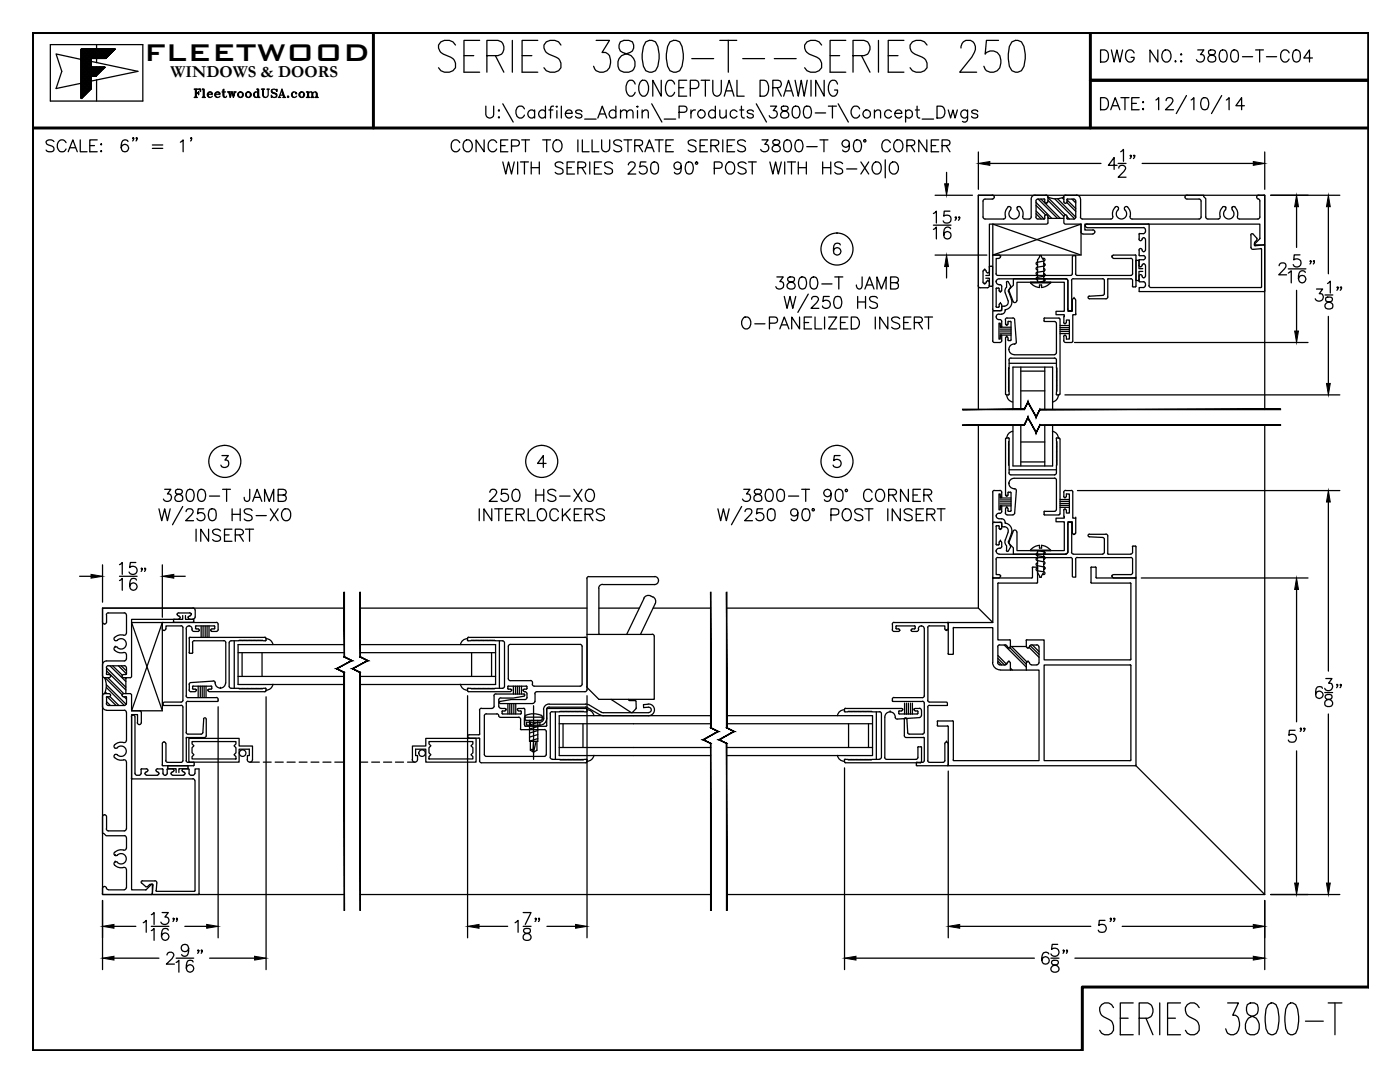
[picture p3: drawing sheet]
<svg xmlns="http://www.w3.org/2000/svg" width="279mm" height="216mm" viewBox="0 0 279 216" stroke-linecap="round" stroke-linejoin="round" font-family="sans-serif">
<defs><g id="words">
<text font-size="6.4" x="28.7" y="12.2">FLEETWOOD</text>
<text font-size="3.3" x="34.1" y="15.4">WINDOWS &amp; DOORS</text>
</g></defs>
<g fill="none" stroke="#000" stroke-width=".25">
<path d="M10 8.9h18.5v11.3h-18.5zM16.2 9.8h6.8l-1.9 1.9h-2.9v1.7h2.8l-1.8 1.7h-1v2.6l-2 2v-9.9h6.8l-1.9 1.9h-2.9v1.7h2.8h-2.8v-1.7h2.9l1.9-1.9h-6.8v9.9l2-2v-2.6h1h-1v2.6l-2 2zM16.2 10l.2-.2 1.9 1.9M16.2 10.3l.5-.5 1.9 1.9M16.2 10.8l1-1 1.9 1.9M16.2 11.3l1.6-1.5 1.9 1.9M16.2 10.1l2 2-2 1.9M16.2 10.4l2 1.9-2 2M16.2 10.9l2 2-2 1.9M16.2 13.3l2 2-2 1.9M16.2 13.9l2 1.9-2 2M16.2 14.7l2 2-2 1.9"/>
<path d="M16.2 15.5l2 2-2 1.9M16.2 19.6h.1M16.2 19.3l.2 .2M16.2 19l.4 .3M16.2 18.7l.5 .5M16.2 18.5l.6 .6M16.2 18.2l.8 .7M16.2 17.9l.9 .9M16.2 17.7l1 1M16.2 17.4l1.2 1.1M16.2 17.1l1.3 1.3M16.2 16.9l1.5 1.4"/>
<path d="M16.2 16.3l1.7 1.7M16.2 16.1l1.8 1.7M16.2 15.8l2 1.9M16.2 15.3l2 1.9M16.2 15l2 1.9M16.2 14.4l2 2M16.2 14.2l2 1.9M16.2 13.6l2 2M16.2 13.1l2.1 2M16.2 12.8l2.4 2.3M16.2 12.5l2.7 2.6M16.2 12.3l2.9 2.8"/>
<path d="M16.2 12l3.1 3.1M16.2 11.7l3.2 3.3M16.2 11.5l2 1.9M16.2 11.2l2 1.9M16.2 10.7l2 1.9M16.2 9.8l2 2M16.9 9.8l-.7 .7M17 9.8l1.9 1.9M17.5 9.8l-1.3 1.3M17.5 9.8l1.9 1.9M18 9.8l-1.8 1.8M18.1 9.8l1.8 1.9"/>
<path d="M18.2 11.8l-2 1.9M18.2 12.6l-2 2M18.2 13.2l-2 1.9M18.2 13.4l-2 2M18.2 15.6l-2 1.9M18.2 12.2l9.3 2-9.3 1.9-2 1.9M18.2 16.4l-2 1.9M18.2 16.9l-2 2M18.2 17.2l-2 1.9M18.2 13.4l1.4 1.4M18.3 9.8l-2.1 2.1-5-1.1 1.1 3.4-1.1 3.5 5-1.1 1.6 1.5M18.3 9.8l1.9 1.9"/>
<path d="M18.9 9.8l-2.7 2.6M18.9 9.8l1.8 1.9M19 13.4l-2.8 2.8M19 13.4l1 1M19.1 9.8l-2.9 2.9M19.1 9.8l1.9 1.9M19.3 8.9v.9M19.3 11.7v.8M19.3 15.9v4.3M19.7 9.8l-3.5 3.4M19.7 9.8l1.6 1.6M19.7 14.7l-1.2-1.3-2.3 2.2"/>
<path d="M19.9 14.5l-1.2-1.1-2.5 2.5M19.9 9.8l-3.7 3.7M20 9.8l1.5 1.5M20.1 14.3l-.8-.9-3.1 3M20.2 14.2l-.7-.8-3.3 3.3M20.4 14l-.6-.6-3.6 3.6M20.5 11.7l-1.9-1.9-2.4 2.3M20.5 9.8l-1.9 1.9M20.5 9.8l1.2 1.2M20.5 13.9l-.4-.5-1.8 1.7M20.7 13.7l-.4-.3-1.7 1.7M20.8 13.6l-.2-.2-1.7 1.7"/>
<path d="M20.9 13.5l-1.8 1.6M21 9.8l-1.9 1.9M21.1 9.8l.9 1M21.2 11.6l-1.8-1.8-3.2 3.1M21.3 9.8l-1.9 1.9M21.3 9.8l.8 .8M21.6 11.1l-1.4-1.3-1.9 1.9M21.8 9.8l-1.8 1.9M21.9 10.9l-1.1-1.1-1.9 1.9M21.9 9.8l.5 .5M22.1 9.8l-1.9 1.9M22.1 9.8l.4 .4"/>
<path d="M22.3 10.5l-.7-.7-1.9 1.9M22.6 9.8l-1.8 1.9M22.7 10.1l-.3-.3-1.9 1.9M22.7 9.8l.1 .2M22.9 9.8l-1.8 1.9M22.9 9.8h.1M38.7 17.8h1.3v.5l-.1-.5 .1 .2M38.8 17.8l.2 .1M38.9 17.8l.1 .2M39 17.8v1.6M39 19.4h-.2M39 19.3l-.1 .1"/>
<path d="M39.1 17.9v1.5M39.2 17.8v1.6M39.2 18.6h.4M39.2 19.4h.2h-.7M39.2 19.3l.1 .1M39.3 17.8l-.1 .2M39.3 17.8l-.1 .1M39.6 18.3v.6zM39.6 18.4l-.1 .2 .1 .1M39.6 18.5l-.3 .1h.3M39.6 17.8l.4 .1M39.8 17.8l.2 .2"/>
<path d="M40.4 17.8h.3v1.6M40.4 19.4h.6M40.6 17.8v1.6M40.6 17.9l-.2-.1 .2 .2M40.6 19.3l-.2 .1h.2M40.7 17.9v1.5M40.7 19.3l.1 .1M40.7 19.4h.2M41.5 18.8h.9a.54 .54 0 0 0-.7-.3 .54 .54 0 0 0-.3 .7 .54 .54 0 0 0 .8 .2l.2-.2M41.5 18.6v.6M41.8 18.3l-.3 .4 .1 .6 .2 .1M42 18.3l.2 .1v.4"/>
<path d="M42.2 18.5l.1 .2M43 18.8h.9a.56 .56 0 0 0-.7-.4 .56 .56 0 0 0-.3 .8 .56 .56 0 0 0 .8 .2l.2-.2M43 18.6v.6M43.4 18.3l-.4 .4 .1 .6 .3 .1M43.5 18.3l.2 .1v.4M43.7 18.5l.1 .2M44.3 18.3h.7M44.6 18l.1 1.3M45.2 19.2l-.4 .2-.3-.3v-1.1l.2-.2v1.3l.1 .3M45.4 18.3h.6M45.5 18.3l.2 .1M45.6 18.3l.3 1.1 .1-.2"/>
<path d="M45.7 18.3l.2 .9M45.8 18.3l.2 .9 .2-.9M45.9 18.3l-.1 .1M46.2 18.3h.2l.3 .9 .2-.8M46.2 18.3l.4 1.1 .1-.2M46.3 18.3l.3 .9M46.7 18.3h.4M46.8 18.3h.2M47.6 18.6v.6M47.9 18.3l-.3 .4 .1 .6 .2 .1M48.1 18.3l.3 .4-.1 .6-.2 .1M48.4 18.6v.6"/>
<path d="M49.2 18.6v.6M49.5 18.3l-.3 .4v.6l.3 .1M49.7 18.3l.3 .4-.1 .6-.2 .1M50 18.6v.6M50.8 18.6v.6M51.1 18.3l-.3 .4v.6l.3 .1M51.2 17.8h.4v1.6M51.4 17.8v1.6h.5M51.4 18.6a.51 .51 0 0 0-.8 0 .51 .51 0 0 0 .2 .8h.4l.2-.2M51.4 17.9l-.1-.1 .1 .2M51.5 17.9v1.5M51.6 19.3l.1 .1"/>
<path d="M51.6 19.4h.2M52.2 17.8h.6M52.3 17.8l.1 .1M52.3 17.8l.1 .2M52.4 17.8v1.2a.56 .56 0 0 0 .6 .5 .56 .56 0 0 0 .5-.5v-1.1M52.5 17.9v1.3M52.5 17.8v1.3l.4 .3M52.6 17.8l-.1 .2M52.7 17.8l-.2 .1M53.3 17.8h.4M53.4 17.8h.3M54.2 18.3l.1 .1 .8 .3 .1 .2"/>
<path d="M54.3 17.9v.4l.9 .4a.54 .54 0 0 1-.4 .8 .54 .54 0 0 1-.6-.5v.4v-.2M55.2 18l.1-.2v.5a.56 .56 0 0 0-.6-.5 .56 .56 0 0 0-.5 .5l.3 .3 .4 .1a.39 .39 0 0 1 .2 .7M55.6 19.4h.4M55.6 19.4h.3M55.7 19.4l.6-1.6 .5 1.6M55.9 19h.7M56.2 18l.5 1.4M56.3 18l.4 1.4M56.4 19.4h.6M56.7 19.4h-.2M56.7 19.3l-.1 .1M56.7 19.3l.2 .1"/>
<path d="M57.4 19.3l.1-.1 .1 .2h-.1zM57.5 19.3v.1zM58.3 18.6v.6M58.6 18.3l-.3 .4 .1 .6 .2 .1M59.1 18.6l-.1 .1h.2a.54 .54 0 0 0-.8-.2 .54 .54 0 0 0 0 .9 .54 .54 0 0 0 .8-.2M59.8 18.6v.6M60.1 18.3l-.3 .4 .1 .6 .2 .1M60.3 18.3l.3 .4v.6l-.3 .1M60.6 18.6v.6M61.1 18.3h.5v1.1M61.1 19.4h.7M61.2 18.3l.2 .1"/>
<path d="M61.3 18.3l.1 .2M61.4 18.3v1.1M61.4 19.4h-.2M61.4 19.3l-.1 .1M61.5 18.4v1M61.6 18.6l.3-.3 .4 .1 .1 1M61.6 19.3l.1 .1M61.6 19.4h.1M62 19.4h.7M62.1 18.3l.2 .3v.8M62.3 18.5v.9M62.3 19.4h-.2"/>
<path d="M62.3 19.3l-.1 .1M62.4 18.6l.4-.3 .3 .1 .2 .3v.7M62.4 19.3l.1 .1M62.4 19.4h.2M62.9 19.4h.6M63 18.3l.1 .3v.8M63.1 18.5l.1 .9M63.1 19.4h-.1M63.1 19.3l-.1 .1M63.3 19.3l.1 .1M63.3 19.4h.1M90.9 9a1.95 1.95 0 0 0-3.4 0 1.74 1.74 0 0 0 1 1.8l1.4 .6a1.63 1.63 0 0 1 .5 2.7 2.02 2.02 0 0 1-2.9-.6"/>
<path d="M92.6 11.1h1.9M95.7 8.1h-3.1v6.3h3.1M97.2 11.1h2.2a1.56 1.56 0 0 0 1.2-1.5 1.56 1.56 0 0 0-1.2-1.5h-2.2v6.3M98.9 11.1l1.7 3.3M102.2 8.1v6.3M104.2 11.1h1.9M107.3 8.1h-3.1v6.3h3.1M111.9 9a1.95 1.95 0 0 0-3.3 0 1.74 1.74 0 0 0 .9 1.8l1.5 .6a1.66 1.66 0 0 1 .5 2.7 2.08 2.08 0 0 1-2.9-.6M119 8.1h2.6l-1.4 2.4h.7a1.74 1.74 0 0 1 .9 2.1 1.74 1.74 0 0 1-1.4 1.8 1.74 1.74 0 0 1-1.9-1.2M123.8 8.4a1.4 1.4 0 0 0 .5 2.1l.9 .3a1.86 1.86 0 0 1 1.5 2.6 1.86 1.86 0 0 1-2.9 .7 2.02 2.02 0 0 1 1-3.3l.9-.3a1.28 1.28 0 0 0 .8-1.3 1.28 1.28 0 0 0-1-1.1h-1zM126.8 16.8a.85 .85 0 0 0-1.4-.7 2.12 2.12 0 0 0 .3 3.1 .96 .96 0 0 0 1.1-.8M128 16.1l.2-.1a1.05 1.05 0 0 1 1.2 1.2 2 2 0 0 1-.7 2 1.12 1.12 0 0 1-1.2-1.2 2.25 2.25 0 0 1 .5-1.9z"/>
<path d="M128.9 8.4l.7-.3h.5l.7 .3a6 6 0 0 1 0 5.7l-.7 .3h-.5l-.7-.3a6 6 0 0 1 0-5.7zM132 16v3.2l-1.7-3.2v3.2M133.7 8.4l.7-.3h.5l.8 .3a6 6 0 0 1 0 5.7l-.8 .3h-.5l-.7-.3a6 6 0 0 1 0-5.7zM134.6 16.8a.85 .85 0 0 0-.8-.8 .85 .85 0 0 0-.9 .8 2.02 2.02 0 0 0 .6 2.4 .96 .96 0 0 0 1.1-.8M135.5 17.5h1M137 16h-1.5v3.2h1.5M137.8 17.7h1.1a.86 .86 0 0 0 .6-.9 .86 .86 0 0 0-.6-.8h-1.1v3.2M138.1 11.7h4.3M139.9 16h1.7M140.8 16v3.2M142.3 16v2.3a.87 .87 0 0 0 .9 .9l.6-.5 .1-.4v-2.3M143.7 8.1h3.3"/>
<path d="M144.5 19.2l1-3.2 1 3.2M144.9 18.1h1.2M145.3 8.1v6.3M147.1 16v3.2h1.4M148.2 11.7h4.4M151.7 16h.8a1.89 1.89 0 0 1 .6 2.7l-.6 .5h-.8zM154.2 17.5h1.1a.75 .75 0 0 0 .6-.7 .75 .75 0 0 0-.6-.8h-1.1v3.2M154.5 11.7h4.4M155.1 17.5l.8 1.7M156.4 19.2l1-3.2 .9 3.2M156.8 18.1h1.2M158.7 16l.6 3.2 .6-3.2 .6 3.2 .6-3.2"/>
<path d="M161.9 16v3.2M164 9a1.95 1.95 0 0 0-3.4 0 1.64 1.64 0 0 0 .9 1.8l1.5 .6a1.63 1.63 0 0 1 .5 2.7 2.02 2.02 0 0 1-2.9-.6M164.5 16v3.2l-1.7-3.2v3.2M165.7 11.1h1.9M167.1 16.8a.85 .85 0 0 0-.8-.8 .85 .85 0 0 0-.8 .8 1.95 1.95 0 0 0 .6 2.4 .95 .95 0 0 0 1-1.2h-.5M168.8 8.1h-3.1v6.3h3.1M170.2 11.1h2.2a1.56 1.56 0 0 0 1.3-1.5 1.56 1.56 0 0 0-1.3-1.5h-2.2v6.3M171.9 11.1l1.7 3.3M175.3 8.1v6.3M177.3 11.1h1.9M180.4 8.1h-3.1v6.3h3.1M185 9a1.95 1.95 0 0 0-3.4 0 1.6 1.6 0 0 0 1 1.8l1.4 .6a1.63 1.63 0 0 1 .5 2.7 2.02 2.02 0 0 1-2.9-.6"/>
<path d="M191.8 9.6a1.51 1.51 0 0 1 1-1.5h.9a1.65 1.65 0 0 1 .8 2.4l-.6 .9-2.4 3h3.4M199.3 8.1h-2.4l-.3 2.7a1.76 1.76 0 0 1 2-.5 1.76 1.76 0 0 1 1.1 1.7 1.85 1.85 0 0 1-.8 2.2 1.85 1.85 0 0 1-2.3-.4l-.2-.6M201.9 8.4l.8-.3h.4l.7 .3a5.7 5.7 0 0 1 0 5.7l-.7 .3h-.4l-.8-.3-.5-.9-.2-2.4 .2-1.5zM219.6 10h.8a1.32 1.32 0 0 1 .8 1.2 1.32 1.32 0 0 1-.8 1.2h-.8zM219.6 19.5h.8a1.32 1.32 0 0 1 .8 1.2 1.32 1.32 0 0 1-.8 1.2h-.8zM221.8 10l.5 2.4 .6-2.4 .6 2.4 .5-2.4M223.7 19.5h1.6M224.5 19.5v2.4M226.3 10.6a.87 .87 0 0 0-1-.6 .87 .87 0 0 0-.7 .9 1.04 1.04 0 0 0 .3 1.1 1.04 1.04 0 0 0 1.1 .2l.3-.4v-.4h-.6M227.3 19.5h-1.4v2.4h1.4M230.7 20l.5-.5v2.4M231.1 10v2.4l-1.6-2.4v2.4"/>
<path d="M232.1 10.3a.89 .89 0 0 1 1-.3 .89 .89 0 0 1 .6 .9 1.04 1.04 0 0 1-.2 1.1 1.04 1.04 0 0 1-1.2 .2 1.51 1.51 0 0 1-.2-1.9zM234.6 12.1l.1 .1-.1 .2zM235.6 10.9l.1-.1 .2 .1zM235.6 12.2l.1-.1 .2 .1-.2 .2zM236.8 19.1l-2 3.6M237.7 20l.6-.5v2.4M239 10h1.3l-.7 .9a.79 .79 0 0 1 .7 1.1 .79 .79 0 0 1-1.3 .2l-.2-.3M240 19.6a.75 .75 0 0 1 1.1 .4 1.94 1.94 0 0 1-.2 1.8 .75 .75 0 0 1-1.2-.4 1.91 1.91 0 0 1 .3-1.8zM241.3 10.1a.51 .51 0 0 0 .2 .8 .96 .96 0 0 1 1.1 1 .81 .81 0 0 1-.9 .5 .81 .81 0 0 1-.6-.8 1.05 1.05 0 0 1 1.1-.7 .48 .48 0 0 0 .2-.8l-.3-.1zM243.6 10.1a.75 .75 0 0 1 1.2 .3 1.94 1.94 0 0 1-.2 1.8 .75 .75 0 0 1-1.2-.3 1.91 1.91 0 0 1 .2-1.8zM243.8 19.1l-2 3.6M244.7 20l.6-.5v2.4"/>
<path d="M245.9 10.1a.77 .77 0 0 1 1.2 .3 2.14 2.14 0 0 1-.3 1.8 .72 .72 0 0 1-1.1-.3 1.91 1.91 0 0 1 .2-1.8zM248 11.3h2M250.6 10h1.6M251.4 10v2.4M252.7 11.3h2.1M257.3 10.6a.87 .87 0 0 0-1-.6 .87 .87 0 0 0-.7 .9 1.04 1.04 0 0 0 .2 1.1 1.04 1.04 0 0 0 1.1 .2l.4-.4M258.3 10.1a.77 .77 0 0 1 1.1 .3 2.14 2.14 0 0 1-.2 1.8 .72 .72 0 0 1-1.1-.3 1.91 1.91 0 0 1 .2-1.8zM261.9 11.6h-1.7l1.1-1.6v2.4M10.8 28.3a.88 .88 0 0 0-.9-.4 .88 .88 0 0 0-.7 .6l.2 .3 .9 .3a.58 .58 0 0 1 .5 .7 .58 .58 0 0 1-.6 .5l-.8-.1-.2-.3M13.2 28.5a.9 .9 0 0 0-1-.6 .9 .9 0 0 0-.8 .9 1.09 1.09 0 0 0 .3 1.1 1.09 1.09 0 0 0 1.1 .3l.4-.5M13.6 30.3l.9-2.4 .9 2.4M13.9 29.5h1.2"/>
<path d="M16 27.9v2.4h1.4M17.9 29.1h1M19.4 27.9h-1.5v2.4h1.5M20.1 28.8h.2l-.1 .1zM20.2 30.1v.2l-.1-.1zM25.5 28.3a.67 .67 0 0 0-1-.3 1.85 1.85 0 0 0 0 2.2 .75 .75 0 0 0 1.1-.3 .75 .75 0 0 0-.5-1.1 .75 .75 0 0 0-.9 .7M26.7 27.6l-.1 .1-.1-.1 .1-.2 .1 .2-.2 .5M27.4 27.6l-.2 .1-.1-.1 .1-.2 .2 .2-.3 .5M30.4 28.9h2.1M30.4 29.6h2.1M36 28.4l.5-.5v2.4M38.2 27.6v.1l-.2-.1 .2-.2v.2l-.2 .5"/>
<path d="M91.8 28.5a.87 .87 0 0 0-1-.6 .87 .87 0 0 0-.7 .9 1.08 1.08 0 0 0 1.1 1.5l.6-.6M92.6 28.3a.89 .89 0 0 1 1-.4 .89 .89 0 0 1 .6 .9 1.04 1.04 0 0 1-.2 1.1 1.04 1.04 0 0 1-1.1 .3 1.44 1.44 0 0 1-.3-1.9zM96.6 27.9v2.4l-1.6-2.4v2.4M97 21.2v1.7a.79 .79 0 0 0 .7 .7 .79 .79 0 0 0 .8-.7v-1.7M99.1 28.5a.87 .87 0 0 0-1-.6 .87 .87 0 0 0-.7 .9 1.08 1.08 0 0 0 1.1 1.5l.6-.6M99.5 22.1l.1-.2 .1 .2-.1 .1zM99.5 23.4h.2l-.1 .2zM99.9 29.1h.9M100.3 32.3l.6 2.4 .6-2.4 .6 2.4 .5-2.4M100.3 20.7l2.1 3.7M101.4 27.9h-1.5v2.4h1.5M102.1 29.1h1a.61 .61 0 0 0 .6-.6 .61 .61 0 0 0-.6-.6h-1v2.4"/>
<path d="M103.3 32.3v2.4M103.9 32.3h1.6M104.1 27.9h1.6M104.7 21.7a.87 .87 0 0 0-1-.5 .87 .87 0 0 0-.7 .9 1.03 1.03 0 0 0 .2 1.1 1.03 1.03 0 0 0 1.1 .2l.4-.4M104.7 32.3v2.4M104.9 27.9v2.4M106 32.3v2.4M106 33.5h1.6M106.7 22.3a.76 .76 0 0 0-1.1-.1 .76 .76 0 0 0 0 1.1 .76 .76 0 0 0 1.1-.1M106.7 21.9v1.7M107.6 32.3v2.4M108.3 27.9h1.6"/>
<path d="M108.9 22.3a.76 .76 0 0 0-1.2-.1 .76 .76 0 0 0 0 1.1 .76 .76 0 0 0 1.2-.1M108.9 21.2v2.4M109.1 27.9v2.4M109.5 21.9h.8M110.5 21.2l-.5 .1-.1 .3v2M110.5 28.3a.89 .89 0 0 1 1.1-.4 .89 .89 0 0 1 .6 .9 1.09 1.09 0 0 1-1.2 1.5 1.4 1.4 0 0 1-.5-2zM111 21.3h.2l-.1 .1zM111.1 22.1v1.5M112 21.2v2.4M112.4 32.7a.87 .87 0 0 0-.9-.4 .87 .87 0 0 0-.7 .6l.2 .3 .9 .4a.59 .59 0 0 1 .5 .8 1.02 1.02 0 0 1-1.6 0M112.8 22.6h1.4a.7 .7 0 0 0-.8-.7 .7 .7 0 0 0-.6 1 .73 .73 0 0 0 .6 .7 .73 .73 0 0 0 .8-.4M113.2 33.5h.9"/>
<path d="M114.7 32.3h-1.5v2.4h1.5M115.3 33.5l1.4-.2a.56 .56 0 0 0 0-.9l-1.4-.1v2.4M115.3 27.9v2.4M116.1 22.3a.74 .74 0 0 0-1.2 0l.1 .2a1.26 1.26 0 0 1 1.1 .6v.1a.74 .74 0 0 1-1.2 0M116.1 33.5l.8 1.2M116.2 27.9v2.4h1.4M116.7 23.8h2.3M117.7 32.3v2.4M118.2 27.9v2.4h1.3M118.6 33.5h.9M119.3 23.6l.9-2.4 .9 2.4M119.6 22.7h1.1"/>
<path d="M120.1 27.9v1.7a.81 .81 0 0 0 .8 .7 .81 .81 0 0 0 .8-.7v-1.7M120.1 32.3h-1.5v2.4h1.5M122.2 32.7a.87 .87 0 0 0-.8-.4 .87 .87 0 0 0-.7 .6l.2 .3 .9 .4a.59 .59 0 0 1 .4 .8 1.02 1.02 0 0 1-1.5 0M122.9 22.3a.76 .76 0 0 0-1.1-.1 .76 .76 0 0 0 0 1.1 .76 .76 0 0 0 1.1-.1M122.9 21.2v2.4M123.8 22.4l.6-.5 .6 .2 .1 1.5M123.8 21.9v1.7M124.1 28.3a.88 .88 0 0 0-.9-.4 .88 .88 0 0 0-.7 .6l.2 .3 .9 .3a.61 .61 0 0 1 .2 1.1 1.05 1.05 0 0 1-1.3-.3M124.5 27.9h1.6M125.1 22.4l.6-.5 .5 .2 .1 1.5M125.3 27.9v2.4M125.4 32.9l.3-.5 .6-.1a.62 .62 0 0 1 .4 .9l-1.4 1.5h1.6"/>
<path d="M126.7 29.1l1.3-.2a.56 .56 0 0 0 0-.9l-1.3-.1v2.4M127.1 21.3h.3l-.2 .1zM127.2 22.1v1.5M127.5 29.1l.7 1.2M128.2 22.4l.5-.5 .6 .2 .1 1.5M128.2 21.9v1.7M128.7 30.3l.9-2.4 .9 2.4M128.9 32.3h-1.1l-.1 1a.85 .85 0 0 1 1.3 0 .85 .85 0 0 1-.2 1.3 .85 .85 0 0 1-1.2-.3M129 29.5h1.2M130.1 20.7l2 3.7M130.2 32.4a.77 .77 0 0 1 1.1 .4 2.09 2.09 0 0 1-.2 1.8 .77 .77 0 0 1-1.2-.3 2.09 2.09 0 0 1 .3-1.9zM130.7 27.9h1.6"/>
<path d="M131.5 27.9v2.4M132.6 23.8h2.2M132.9 29.1h.9M134.4 27.9h-1.5v2.4h1.5M135.5 22.4h1a.62 .62 0 0 0 .6-.6 .62 .62 0 0 0-.6-.6h-1v2.4M135.9 33.1a.73 .73 0 0 1-1 .6 .73 .73 0 0 1-.2-1.2 .73 .73 0 0 1 1.2 .2 2.29 2.29 0 0 1-.3 1.9 .69 .69 0 0 1-1-.2M137.1 32.4a.75 .75 0 0 1 1.1 .4 1.91 1.91 0 0 1-.2 1.8 .75 .75 0 0 1-1.1-.3 1.91 1.91 0 0 1 .2-1.9zM137.9 21.9v1.7M138.8 21.9a.78 .78 0 0 0-.9 .7M138.9 28.3a.88 .88 0 0 0-.8-.4 .88 .88 0 0 0-.8 .6l.3 .3 .8 .3a.61 .61 0 0 1 .3 1.1 1.05 1.05 0 0 1-1.4-.3M139.7 29.1h.9M141.2 27.9h-1.5v2.4h1.5"/>
<path d="M141.9 29.1l1.3-.2a.56 .56 0 0 0 0-.9l-1.3-.1v2.4M142.6 33.6l1.3-.1a.65 .65 0 0 0 .2-.7 .65 .65 0 0 0-.5-.5h-1v2.4M142.6 29.1l.8 1.2M142.8 22.3a.76 .76 0 0 0-1.2-.1 .76 .76 0 0 0 0 1.1 .76 .76 0 0 0 1.2-.1M142.8 21.2v2.4M143.7 21.9l.1 1.5 .6 .2 .5-.5M144.2 27.9v2.4M144.9 21.9v1.7M145 32.7l.3-.3a.89 .89 0 0 1 1.3 .8 1.03 1.03 0 0 1-.2 1.2 1.03 1.03 0 0 1-1.1 .2 1.45 1.45 0 0 1-.3-1.9zM145.1 29.1h1M146.6 27.9h-1.5v2.4h1.5M147.1 22.3a.76 .76 0 0 0-1.1-.1 .76 .76 0 0 0 0 1.1 .76 .76 0 0 0 1.1-.1"/>
<path d="M147.6 21.9h.8M148 21.2v1.9l.1 .3 .5 .2M148.8 28.3a.88 .88 0 0 0-.9-.4 .88 .88 0 0 0-.7 .6l.2 .3 .9 .3a.61 .61 0 0 1 .3 1.1 1.05 1.05 0 0 1-1.4-.3M148.9 32.7a1.08 1.08 0 0 0-1.6 0 .61 .61 0 0 0 .5 .6 1.35 1.35 0 0 1 1.1 .8 .81 .81 0 0 1-.5 .7 .81 .81 0 0 1-.9-.2l-.2-.2M149.4 32.3h1.5M150.1 32.3v2.4M150.3 22.3a.7 .7 0 0 0-1.2 0l.1 .2a1.04 1.04 0 0 1 1.1 .7 .7 .7 0 0 1-1.2 0M150.9 20.7l2.1 3.7M152.1 27.9h1.2l-.7 .9a.79 .79 0 0 1 .8 1.1 .79 .79 0 0 1-1.3 .3l-.3-.4M153.6 32.3l.6 2.4 .6-2.4 .5 2.4 .6-2.4M153.8 21.2h1.2l-.7 .9a.79 .79 0 0 1 .8 1.1 .79 .79 0 0 1-1.3 .2l-.3-.3M154.3 28a.48 .48 0 0 0 .3 .8 1.08 1.08 0 0 1 1.1 1 .84 .84 0 0 1-.9 .5 .84 .84 0 0 1-.7-.8 1.43 1.43 0 0 1 1.4-.8l.1-.4a.91 .91 0 0 0-1.3-.3z"/>
<path d="M156 21.3a.51 .51 0 0 0 .3 .8l.4 .1a.68 .68 0 0 1 .7 .6 .68 .68 0 0 1-.6 .8h-.4a.68 .68 0 0 1-.6-.8 .68 .68 0 0 1 .7-.6l.7-.3 .1-.4a.97 .97 0 0 0-1.3-.2zM156.6 32.3v2.4M156.7 28a.72 .72 0 0 1 1.1 .4 1.2 1.2 0 0 1-.7 1.9 1.05 1.05 0 0 1-.7-1.4l.1-.5zM157.2 32.3h1.6M158 32.3v2.4M158.4 21.3a.8 .8 0 0 1 1.1 .3 1.91 1.91 0 0 1-.2 1.8 .77 .77 0 0 1-1.1-.3 2.14 2.14 0 0 1 .2-1.8zM159 28a.75 .75 0 0 1 1.1 .4 1.85 1.85 0 0 1-.2 1.8 .75 .75 0 0 1-1.1-.4 1.85 1.85 0 0 1 .2-1.8zM159.3 33.5h1.6M159.3 32.3v2.4M160.7 21.3a.83 .83 0 0 1 1.1 .3 1.91 1.91 0 0 1-.2 1.8 .75 .75 0 0 1-1.1-.3 1.94 1.94 0 0 1 .2-1.8zM160.9 32.3v2.4M161 29.3h2.1"/>
<path d="M162.7 22.5h2.1M163.6 27.9h1.6M164.2 33.5h1.6M164.2 32.3v2.4M164.4 27.9v2.4M165.3 21.2h1.6M165.8 32.3v2.4M166.1 21.2v2.4M167.3 20.7l2 3.7M168.2 32.7a.87 .87 0 0 0-.9-.4 .87 .87 0 0 0-.7 .6l.2 .3 .9 .4a.58 .58 0 0 1 .4 .4 .58 .58 0 0 1-.1 .6 1.05 1.05 0 0 1-1.4-.2M169 33.7h2M169.5 28.7a.75 .75 0 0 1-1.1 .6 .75 .75 0 0 1-.2-1.2 .75 .75 0 0 1 1.2 .2 2.22 2.22 0 0 1-.2 1.9 .69 .69 0 0 1-1-.3"/>
<path d="M170.7 28a.77 .77 0 0 1 1.1 .4 1.85 1.85 0 0 1-.2 1.8 .75 .75 0 0 1-1.2-.4 1.85 1.85 0 0 1 .3-1.8zM171.5 21.7a.87 .87 0 0 0-.9-.5 .87 .87 0 0 0-.7 .9 1.04 1.04 0 0 0 .2 1.1 1.04 1.04 0 0 0 1.1 .2l.3-.4M171.8 32.3l1.6 2.4M173.4 32.3l-1.6 2.4M174.3 32.7a.87 .87 0 0 1 1-.3 .87 .87 0 0 1 .6 .8 1.03 1.03 0 0 1-.2 1.2 1.03 1.03 0 0 1-1.2 .2 1.45 1.45 0 0 1-.2-1.9zM174.5 22.4l.6-.5 .6 .2v1.5M174.5 21.9v1.7M176.7 31.9v3.6M177.7 28.5a.87 .87 0 0 0-1-.6 .87 .87 0 0 0-.7 .9 1.09 1.09 0 0 0 1.1 1.5l.6-.6M177.7 32.7a.89 .89 0 0 1 1-.4 .89 .89 0 0 1 .6 .9 1.04 1.04 0 0 1-.2 1.2 1.04 1.04 0 0 1-1.2 .2 1.51 1.51 0 0 1-.2-1.9zM177.9 22.3a.76 .76 0 0 0-1.1-.1 .76 .76 0 0 0 0 1.1 .76 .76 0 0 0 1.1-.1M178.6 22.6h1.4a.75 .75 0 0 0-1.1-.6 .75 .75 0 0 0-.2 1.2 .74 .74 0 0 0 1.3 0"/>
<path d="M178.8 28a.91 .91 0 0 1 1.4 .8 1.09 1.09 0 0 1-1.2 1.5 1.35 1.35 0 0 1-.2-2.3zM180.7 22.3a.76 .76 0 0 1 1.2-.1 .76 .76 0 0 1 0 1.1 .76 .76 0 0 1-1.2-.1M180.7 21.9v2.5M181 29.1l1.3-.2a.56 .56 0 0 0 0-.9l-1.3-.1v2.4M181.8 29.1l.8 1.2M182.7 21.9h.8M183 21.2v1.9l.1 .3 .5 .2M184 23.8h2.3M185 27.9v2.4l-1.6-2.4v2.4M185.9 29.1h.8M186.6 39h7.5M187 21.2a1.28 1.28 0 0 1 1.4 .5 1.28 1.28 0 0 1 0 1.5l-.6 .4h-.8z"/>
<path d="M187.3 27.9h-1.4v2.4h1.4M188 29.1l1.4-.2a.56 .56 0 0 0 0-.9l-1.4-.1v2.4M188.8 29.1l.8 1.2M188.9 34.4v2.3M189.2 21.9l.5 1.7 .5-1.7 .4 1.7 .5-1.7M193.1 21.9v1.9a.61 .61 0 0 1-.4 .5 .61 .61 0 0 1-.6-.1M193.1 22.3a.76 .76 0 0 0-1.1-.1 .76 .76 0 0 0 0 1.1 .76 .76 0 0 0 1.1-.1M195.1 22.3a.7 .7 0 0 0-1.2 0l.1 .2a1.04 1.04 0 0 1 1.1 .7 .7 .7 0 0 1-1.2 0M195.3 30.3v7.5M196.6 39.7l-.2 .1-.2 .3M197.5 32.6h22.2M198 38.9a.4 .4 0 0 1 .4 .4 .4 .4 0 0 1-.4 .4h-1.4"/>
<path d="M198 39h-2.7v18.2l.3 .2h1.7l.2-.4v-.6M206.6 38.9a.78 .78 0 0 0-.8 .8v3.6l-.2 .3a1.5 1.5 0 0 1-1.4-.1l-.1-.3M207.1 39.7l-.2 .1-.2 .3M207.2 39.7h1.2M207.2 39.7l3.8 3.9M207.7 39.7l3.9 3.9M208.4 39.7l.1 .1M208.5 39.8v.5M208.7 38.9a2.95 2.95 0 0 0 3.6 .4M209.1 40l3.2 3.2v1.3l.2 .2h3.2v1.6M209.1 39.4l3.5 3.5M209.1 39.3v1"/>
<path d="M210.5 39.7l4 4M211.1 39.7l3.6 3.6M212 39.5l.3 .3M212.3 39.3v1a.32 .32 0 0 0 .3 .3 .32 .32 0 0 0 .4-.3v-.5M212.7 38.9l-.2 .1-.2 .3M213 39.9l1.7 1.7M213.1 39.7l-.2 .1M213.1 39.7h1.2l.3 .2 .1 .2M213.9 39.7l.8 .8M214.8 38.9a.86 .86 0 0 1 .9 .8l-.1 3.6 .2 .3 5.9 .1M221.7 21.9l.9-2.4 .9 2.4M222 21.1h1.2"/>
<path d="M222.9 33h-1.7l1.1-1.6v2.4M223.2 32.6h1.5M223.3 33.5l.2-.4 .7-.1a.56 .56 0 0 1 .3 .9l-1.3 1.5h1.5M223.7 30.3l.5-.5v2.4M225.8 31l-.1 .2-.2-.2h.3v.3l-.3 .3M225.9 20.6h.9M226.5 31l-.2 .2-.1-.2h.3v.3l-.3 .3M227.9 32.6h22.2M228 20.4l.1-.1 .1 .1zM228 21.8l.1-.2 .1 .2-.1 .1zM232.7 20.1l.1-.4 .3-.2 .8 .1a.55 .55 0 0 1 0 .8l-1.3 1.5h1.6M236.9 38.9a.4 .4 0 0 0-.4 .4 .4 .4 0 0 0 .4 .4h2.4"/>
<path d="M236.9 39h3.3v.2l.4 .4v3.7l.1 .2 .3 .2M239.3 39.7l.4 .2v.2M248.3 21.1h-1.7l1.2-1.6v2.4M251.1 39.7l.3 .4M251.2 38.9a.4 .4 0 0 0-.4 .4 .4 .4 0 0 0 .3 .4M252.3 38.9l.1 .2M252.4 30.3v7.5M253.6 39h13.8M155 55.3h1.3l-.7 .9a.77 .77 0 0 1 .8 .9 .77 .77 0 0 1-1 .6l-.4-.2-.2-.3M156.5 59.2l.6 2.3 .6-2.3 .5 2.3 .6-2.3M157.3 55.4a.48 .48 0 0 0 .2 .8 .96 .96 0 0 1 1.2 1 .84 .84 0 0 1-1 .5 .84 .84 0 0 1-.6-.8 1.15 1.15 0 0 1 1.1-.7 .51 .51 0 0 0 .3-.8l-.4-.1zM159.7 55.4a.77 .77 0 0 1 1.1 .3 1.91 1.91 0 0 1-.2 1.8 .75 .75 0 0 1-1.1-.3 1.94 1.94 0 0 1 .2-1.8z"/>
<path d="M161.3 58.7l-2.1 3.6M162 55.4a.72 .72 0 0 1 1.1 .3 1.91 1.91 0 0 1-.2 1.8 .77 .77 0 0 1-1.2-.3 2.14 2.14 0 0 1 .3-1.8zM162 59.7l.1-.3a.81 .81 0 0 1 1-.2 .52 .52 0 0 1 .1 .8l-1.3 1.5h1.5M164 56.7h2M165.5 59.2h-1.1l-.2 1a.84 .84 0 0 1 1.3-.1 .84 .84 0 0 1-.1 1.3 .84 .84 0 0 1-1.3-.3M166.6 55.3h1.6M166.7 59.2a.83 .83 0 0 1 1.2 .4 1.91 1.91 0 0 1-.2 1.8 .75 .75 0 0 1-1.2-.3 1.94 1.94 0 0 1 .2-1.9zM167.4 55.3v2.4M167.7 48.9a.74 .74 0 0 0-1-.3 2.35 2.35 0 0 0-.3 2 .75 .75 0 0 0 1.2 .1 .75 .75 0 0 0-.2-1.2 .75 .75 0 0 0-1.1 .6M171.2 59.2v2.3M172.1 55.3v1.8l-.2 .3a.51 .51 0 0 1-.9 0l-.1-.5M172.6 57.7l.9-2.4 .9 2.4"/>
<path d="M172.7 59.2v2.3M172.9 56.9h1.2M175 57.7v-2.4l.9 2.4 .9-2.4v2.4M175.1 59.5a.88 .88 0 0 0-.8-.4 .88 .88 0 0 0-.8 .6l.3 .3 .9 .4a.59 .59 0 0 1 .4 .8 1.02 1.02 0 0 1-1.6 0M177.7 56.4l1.4-.1a.59 .59 0 0 0 0-.9l-1.4-.1v2.4l1.4-.2a.65 .65 0 0 0 .2-.6 .65 .65 0 0 0-.6-.5M186.3 42.6l.6-.5v2.4M186.3 45.8l.6-.5v2.4M186.3 44.9h3.5M186.6 50.9h10.3M188.9 53.2v2.3M189.6 42.1h-1.2v1.1a.83 .83 0 0 1 1.2 0 .83 .83 0 0 1-.2 1.2 .83 .83 0 0 1-1.2-.3M189.7 45.6a.69 .69 0 0 0-1-.2 1.85 1.85 0 0 0 0 2.2 .72 .72 0 0 0 1-.3 .72 .72 0 0 0-.5-1 .72 .72 0 0 0-.8 .6"/>
<path d="M190.9 43.4l-.2 .1-.1-.1h.3v.2l-.3 .4M191.5 43.4l-.1 .1-.1-.1h.2v.2l-.2 .4M196.2 56.3a.35 .35 0 0 0 .4 .3 .35 .35 0 0 0 .3-.4 .32 .32 0 0 1 .3-.2 .32 .32 0 0 1 .3 .3M196.2 40.1v3.2v.2l.4 .2M196.5 56.7h.1M196.5 53.9h.1M196.7 55.5h.8v1.5M197.2 56.1h.1M197.4 57l.2 .1h.4M197.5 53.3v1.7h-.8M197.6 53.1l-.2 .1M197.6 53.1h.4"/>
<path d="M197.9 53.1l.2 .1M198.1 53.3v3.7l-.2 .1M198.1 44.7v6.2l17.6-6.2v6.2zM198.1 51v10.7M198.2 50.9l-.1 .1M198.3 50.9h17.1M198.8 54.6l.3 .4M198.8 56.2h.1M198.8 57.6v3.6M198.8 56.2l.3 .5 .3 .1M198.9 57.5l-.1 .1M198.9 57.5h.4"/>
<path d="M199.2 55h14.5M199.3 57.5l.1 .1v.4M199.3 50.9a.32 .32 0 0 1 .4 .3 .32 .32 0 0 1-.4 .3M199.4 51.6h-.6v3M199.4 55.6l-.5 .3-.1 .3M199.4 55.6h13.3M199.4 56.8h.2M199.6 56.8l.3 .3M199.7 58.3h.1M199.7 51.2h.1M199.9 58l-.3 .2-.2-.2M199.9 57.2v.8"/>
<path d="M200.6 58.5l.6 1.5M200.7 43.2a.4 .4 0 0 1-.4 .5h-3.7M200.8 57.3a1.08 1.08 0 0 0-.2 1.1M200.8 56.3l.3-.1 .6 .9M200.9 56.4v.9M201.1 41.3a.42 .42 0 0 1 .6 0 .42 .42 0 0 1 0 .6 1.04 1.04 0 0 0 0 1.5 1.04 1.04 0 0 0 1.4 0 1.04 1.04 0 0 0 0-1.5M201.1 41.4a1.8 1.8 0 0 0-.4 1.8M201.2 60a.97 .97 0 0 1-1.2 1.2l-.1 .1M201.3 57.9l-.1 .3M201.3 58.2l.6 1.5M201.4 58.1l.8 2.1M201.7 57l-.4 .9"/>
<path d="M201.9 59.7a1.55 1.55 0 0 1-1.3 2.1M202.9 60a.4 .4 0 0 1-.3 .4 .4 .4 0 0 1-.5-.3M203 41.5h.1M203.6 41.4a1.8 1.8 0 0 1 .5 1.8M203.6 41.3a.4 .4 0 0 0-.5 0 .4 .4 0 0 0 0 .6M205.6 56.4l.7 .6 1.1 .4M205.7 56.3h4v.1h-4zM206.7 43.3l.1 .2 .3 .2M206.8 42.1l1.6 1.6 .1-.1v-.4M206.8 40.4l3.1 3.2M206.8 41l1.9 1.9M206.8 42.6l1 1.1"/>
<path d="M206.8 40.1v3.2M207 55.3l-.2 .3 .2 .3M207 54.3l-.2 .3 .2 .2M207 52.3l-.2 .3 .2 .2M207.1 52.6l-.1 .7-.2 .3 .2 .3M207.1 53.6v.7M207.1 54.6v.7M207.1 55.6v.8M207.2 43.7h1.2M207.7 51l.6 .8M207.7 51h-.2l-.4 .8v.5M208.1 51.6h.3l.1 .1v.2l-.2 .2"/>
<path d="M208.3 52.5l.2 .3-.2 .3M208.3 55.6l.2 .2-.2 .3M208.3 54.6l.2 .3-.2 .2M208.3 53.6l.2 .2-.2 .3M208.3 52.1v.7M208.3 53.1v.8M208.3 54.1v.8M208.3 55.1v.8M208.3 56.1v.2M208.3 55.1l-1.3 .2M208.3 54.1l-1.3 .2M208.3 56.1l-1.3 .3"/>
<path d="M208.3 52.1l-1.3 .2M208.3 53.1l-1.3 .2M208.5 43.2a.32 .32 0 0 1 .3-.3 .32 .32 0 0 1 .3 .3M208.5 40.3l.3 .3M208.8 40.6h.1M209.1 40.3l-.3 .3M209.1 43.4l.3 .2M209.1 43.2v.4M209.6 56.4l-.6 .6-.7 .3-.4 .1v-.5h-.5v.5M212.3 43.6h-3.2v.9l-.2 .2h-11.4l-.1 9.6a.37 .37 0 0 1-.4 .1 .37 .37 0 0 1-.2-.4 .32 .32 0 0 0-.4-.2 .32 .32 0 0 0-.2 .3v2.2M212.3 43.2a.32 .32 0 0 1 .3-.3 .32 .32 0 0 1 .4 .3M212.7 55.6l.3 .2 .1 .2"/>
<path d="M212.7 55.6h-10.5v1.3l-.7 .8-.1 .4M212.9 43.6l.2 .1M212.9 40.4l1.8 1.8M213 43.2v.4M213 43.2l.4 .5M213.1 56v6.1h.9v-2.2l.3-.4M213.1 56v5.7M213.9 56v5.9M214 54.6v-3.4l.1-.2h.6v3.6M214 54.6l-.4 .4M214.2 55.6l-.4 .4M214.2 55.6h5.9"/>
<path d="M214.3 59.5l.3 .4M214.3 59.5h.1M214.6 54.6l.4 .4M214.7 43.3l-.2 .3-.2 .1h-1.2M214.7 59.9v2.9h-.6v5.3M214.7 40.1v3.2M215 55h10.7M215.7 46.3l.1 .2 .3 .2M216.1 46.7h2M217 44.7a.36 .36 0 0 0-.4 .3 .36 .36 0 0 0 .4 .4M217 44.7h12.2M217 45.4h11.2"/>
<path d="M218.1 45.9a.4 .4 0 0 1 .4 .4 .4 .4 0 0 1-.4 .4M218.1 45.9h-1.6v-1.2h34.9v2.9l-1 1.1M220 55.6l.4 .4v2.6M220.4 58.6l-.3 .3-2.7 .2M221.1 55.8v3.5l-.2 .3h-3.5l-.3-.2 .3-.3M221.2 55.6l-.2 .1M221.2 55.6h4.5M221.9 51.2h.1M221.9 51.2l.3 .3M222.1 43.2a.4 .4 0 0 1-.4 .5M222.2 50.9l-.3 .3M222.3 50.9h4.3"/>
<path d="M222.3 51.6h3.4M222.6 41.3a.4 .4 0 0 1 .5 0 .4 .4 0 0 1 0 .6M222.6 41.4a1.8 1.8 0 0 0-.5 1.8M225.1 41.4a1.8 1.8 0 0 1 .4 1.8M225.1 41.3a.4 .4 0 0 0-.6 0 .4 .4 0 0 0 0 .6 1.04 1.04 0 0 1 .1 1.5 1.04 1.04 0 0 1-1.5 0 1.04 1.04 0 0 1 0-1.5M225.5 43.2a.4 .4 0 0 0 .4 .5M225.7 51.5l.3 .4M225.7 55.6l.3 .4v1.1M225.9 43.7h13.4M226 57.1l.1 .1M226 54.6l-.3 .4M226 51.9v2.7"/>
<path d="M226.6 50.9l.1 .1M226.7 52.1l.1-.2 .5 .2M226.7 57.1l-.1 .1h-.4M226.7 51v6.1M227.3 47.7a.32 .32 0 0 0 .3 .3 .32 .32 0 0 0 .3-.3M227.3 52.9a.35 .35 0 0 0 .4 .3 .35 .35 0 0 0 .3-.4 .32 .32 0 0 1 .3-.2 .32 .32 0 0 1 .3 .4M227.3 52.1v1.5h.8M227.3 50.9l.1 .1h.8M227.3 56.1l.1 .1h.8M227.3 46.8v.9M227.3 49.9v1M227.3 52v.9"/>
<path d="M227.3 55.1v1M227.4 51.8l-.1 .1M227.5 51.8h.7M227.9 49.9a.32 .32 0 0 0-.3-.3 .32 .32 0 0 0-.3 .3M227.9 55.1a.32 .32 0 0 0-.3-.3 .32 .32 0 0 0-.3 .3M227.9 47.7a.32 .32 0 0 1 .4-.3 .32 .32 0 0 1 .3 .3M228.1 54.2h-.8v1.7l-.5 .1-.1-.2M228.2 45.4l.3 .2 .1 .2M228.2 51l.3 .2 .1 .2M228.2 56.2l.3 .2 .1 .2M228.2 57.4h-.9v.8h25l.1-.2M228.2 46.6h-.8l-.1 .1"/>
<path d="M228.6 46.2l-.2 .4h-.2M228.6 51.4l-.2 .4h-.2M228.6 57l-.2 .3-.2 .1M228.6 49.9a.32 .32 0 0 1-.3 .3 .32 .32 0 0 1-.4-.3M228.6 55.1a.32 .32 0 0 1-.3 .3 .32 .32 0 0 1-.4-.3M228.6 45.8v.4M228.6 47.8v2.1M228.6 51.4h.1M228.6 53v2.1M228.6 56.6v.4M229.2 44.7l.1 .1M229.3 57v.2l.4 .2h21.9"/>
<path d="M229.3 44.8v12.2M239.7 40.1v3.2l-.2 .3-.2 .1M243.5 43.2a.4 .4 0 0 1-.4 .5h-2M244 41.3a.4 .4 0 0 1 .6 0 .4 .4 0 0 1-.1 .6 1.06 1.06 0 0 0 .1 1.6 1.06 1.06 0 0 0 1.5-.2 1.06 1.06 0 0 0-.2-1.5l-.1-.2a.4 .4 0 0 1 .3-.4 .4 .4 0 0 1 .4 .1M244 41.4a1.8 1.8 0 0 0-.5 1.8M244.6 41.5h.1M245.9 41.5h.1M246.5 41.4a1.8 1.8 0 0 1 .5 1.8M247 43.2a.4 .4 0 0 0 .3 .5h3.8M249.7 49.4l.2 .3 1.7-.1M249.7 46.9v2.5M250.1 46.7l-.3-.1-.2 .3"/>
<path d="M250.1 46.8l.7 .8M250.4 48.6l.1 .3M250.5 48.9h1.8M250.8 47.9l-.4 .5v.5M250.8 47.5v.4M251.4 40.1v3.2l-.2 .3-.2 .1M251.6 49.6l.2 .1v7.5l-.2 .2M252.2 48.8l.2 .2M252.3 48.9l-1.8 .1-.2-.1M252.4 48.7l-.1 .2M255.3 53l.1-.3a.81 .81 0 0 1 1-.2 .6 .6 0 0 1 .2 .9l-1.4 1.4h1.6M257.1 54.5l.6-.5v2.4"/>
<path d="M257.1 53.7h3.5M258.8 41.2v8.2M258.8 57.9v8.2M259.4 50.9h-1.1l-.1 1a.83 .83 0 0 1 1.3 0 .83 .83 0 0 1-.2 1.2 .83 .83 0 0 1-1.2-.3M260.5 54.4a.67 .67 0 0 0-1-.2 1.45 1.45 0 0 0 .3 2.2 .74 .74 0 0 0 .8-.6 .74 .74 0 0 0-.7-.8 .74 .74 0 0 0-.8 .6M261.6 52.1h-.2l.1-.1 .1 .1-.2 .6M262.3 52.1h-.2l.1-.1 .1 .1-.2 .6M262.7 57.7h1.3l-.7 .9a.77 .77 0 0 1 .8 .9 .77 .77 0 0 1-1 .6l-.4-.1-.2-.4M264.4 58.9h1.6M264.6 59.4a.51 .51 0 0 0 .3 .8 1.01 1.01 0 0 1 1.1 1 .81 .81 0 0 1-.9 .5 .81 .81 0 0 1-.7-.9 1.43 1.43 0 0 1 1.4-.7l.1-.5a.97 .97 0 0 0-1.3-.2zM264.9 56.6l.6-.5v2.4M265.1 41.2v13.4"/>
<path d="M267.1 57.3l-.2 .2-.1-.2h.3v.3l-.3 .3M267.7 57.3l-.1 .2-.1-.2h.2v.3l-.2 .3M148.5 63.3a1.09 1.09 0 0 1 1.2 .4 1.09 1.09 0 0 1 0 1.3 .87 .87 0 0 1-1 .6 .87 .87 0 0 1-.7-.9 1.53 1.53 0 0 1 .5-1.4zM150.6 64.6h2.1M153.6 64.5h1a.62 .62 0 0 0 .6-.6 .62 .62 0 0 0-.6-.6h-1v2.3M155.6 65.6l.9-2.3 1 2.3M156 64.8h1.1M159.6 63.3v2.3l-1.6-2.3v2.3M160.5 64.4h.9M162 63.3h-1.5v2.3h1.5M162.7 63.3v2.3h1.3M164.6 63.3v2.3"/>
<path d="M165.4 63.3h1.6l-1.6 2.3h1.6M167.7 64.4h1M169.2 63.3h-1.5v2.3h1.5M169.9 63.3h.8a1.26 1.26 0 0 1 .8 1.1 1.26 1.26 0 0 1-.8 1.2h-.8zM171.2 60.3h1.5M174.7 63.3v2.3M177.2 63.3v2.3l-1.6-2.3v2.3M179.5 63.6a.92 .92 0 0 0-1.6 .2 1.24 1.24 0 0 0 1.2 .7 .56 .56 0 0 1 .4 .4 .56 .56 0 0 1-.2 .6 1.08 1.08 0 0 1-1.4-.2M180.4 64.4h.8M181.8 63.3h-1.4v2.3h1.4M182.5 64.4h1a.59 .59 0 0 0 .6-.7l-.2-.4h-1.4v2.3M183.3 64.4l.8 1.2"/>
<path d="M184.5 63.3h1.6M185.3 63.3v2.3M198.9 63.2v.1M199.3 62.7a.55 .55 0 0 0-.5 .5 .55 .55 0 0 0 .5 .6M199.4 63.8a.41 .41 0 0 1 .5 .3M199.4 62.7h.5M199.4 60.8v.5h-.5l-.1-.1M199.4 60.8l.2-.2 .3 .2M199.6 65.3h2.2M199.6 65.7h2.2M199.6 66.1h2.2M199.6 66.5h2.2"/>
<path d="M199.6 66.9h2.2M199.6 67l.2-.2 .1 .2M199.7 65.2l-.1-.7h-.2v3.2h.2l.1-.7M199.7 60.6h.1M199.9 61.6l-.3 .4-1.3-.1-.2-.3M199.9 64.1v1l-.1 .2-.2-.1M199.9 67v1l-.2 .3h-1.2h-.2l-.2-.3M199.9 61.3v.7h-1.8v6M199.9 60.8v.9M200.6 62a.7 .7 0 0 1-.7 .7M200.6 61.8v.2M200.7 64.6l.2 .3 .2-.3"/>
<path d="M200.7 78.6l.2 .2h.3l.2-.2M200.7 63.8v.9M200.7 67.5v11.1M200.9 67.2l-.2 .2M200.9 67.2l.2 .2M200.9 64.9h.1M200.9 67.2h.1M200.9 78.8a1.42 1.42 0 0 0 1.2 1.4M201 63.4l-.4 .4M201 63.5h1.2M201.1 67.8l.2 .2M201.2 64.3v.4"/>
<path d="M201.2 67.5v.3M201.3 64.1l-.2 .2M201.3 64.1h.3M201.3 68h.3M201.4 69.7a1.04 1.04 0 0 0 1 1.1M201.4 71.9v1.5l-.1 .1 .1 .1-.1 .1 .1 .1-.1 .2 .1 .1-.1 .1 .1 .2-.1 .1 .1 .1-.1 .1 .1 .2-.1 .1 .1 .1-.1 .1 .1 .2-.1 .1 .1 .1-.1 .1 .1 .2-.1 .1 .1 .1-.1 .2 .1 .1-.1 .1 .1 .1-.1 .2 .1 .1-.1 .1 .1 .1-.1 .2 .1 .1-.1 .1 .1 .2-.1 .1 .1 .1-.1 .1 .1 .7M201.4 72.5h9.4M201.6 64.1l.2 .2v3.5M201.8 71.4l-.4 .2v.2M201.8 71.5h8.7M201.8 67.8l-.2 .2M202.1 63.4l.4 .4"/>
<path d="M202.4 68.6a1.04 1.04 0 0 0-1 1.1M202.4 68.7h.1M202.4 70.8h8.1M202.5 63.8l.3 4.5M202.8 68.3l-.1 .2-.2 .1M203 60v-3.7h9.4v5.8h-1.7v.7h1.7l-.1 1.5 .2 .3M203.7 73.3v8.4M203.7 74.1h4.8M203.7 78h4.8M208.3 64l.2 .1h1.9l.4 .2v6.1l-.2 .3-.2 .1M208.4 63.6v.4M208.5 63.4l-.2 .2"/>
<path d="M208.5 73.3v8.4M208.5 63.5h2.8M210.4 71.4l.4 .2v1.8l.2 .1-.2 .1 .2 .1-.2 .1 .2 .2-.2 .1 .2 .1-.2 .2 .2 .1-.2 .1 .2 .1-.2 .2 .2 .1-.2 .1 .2 .1-.2 .2 .2 .1-.2 .1 .2 .1-.2 .2 .2 .1-.2 .1 .2 .2-.2 .1 .2 .1-.2 .1 .2 .2-.2 .1 .2 .1-.2 .1 .2 .2-.2 .1 .2 .1-.2 .2 .2 .1-.2 .1 .2 .1-.2 .7M210.8 78.6l.1 .2h.4M211.2 78.8a1.42 1.42 0 0 1-1.2 1.4M211.3 63.5l.2 .2M211.5 78.6l-.2 .2M211.6 66.6h1.8M211.6 66.1h1.8M211.6 65.8h1.8M211.6 65.4h1.8M211.6 65h1.8"/>
<path d="M211.6 63.7v14.9M212.5 66.9l-.2 .1v.9l.2 .4h1.3l.3-.2M212.5 64.6h.1M212.5 78.8h54.9M212.6 66.9l.2 .2M212.8 64.3l-.3 .3M212.8 64.4v-.5h.6v3.8h-.6v-.5M213.1 61.6l.2 .3 .4 .1 .2-.2M214.4 68.3h46.6M214.7 62.8h.1M265.1 63.1v13.4M32.9 97.6h1.2l-.7 1a.79 .79 0 0 1 .8 1.1 .79 .79 0 0 1-1.3 .2l-.3-.3"/>
<path d="M35.1 97.8a.51 .51 0 0 0 .3 .8 .96 .96 0 0 1 1.1 1 .81 .81 0 0 1-1 .5 .81 .81 0 0 1-.6-.9 1.05 1.05 0 0 1 1.1-.6 .48 .48 0 0 0 .3-.8l-.4-.2zM37.5 97.8a.75 .75 0 0 1 1.1 .3 1.94 1.94 0 0 1-.2 1.8 .77 .77 0 0 1-1.1-.3 1.91 1.91 0 0 1 .2-1.8zM39.8 97.8a.77 .77 0 0 1 1.1 .3 1.82 1.82 0 0 1-.2 1.8 .72 .72 0 0 1-1.1-.3 1.91 1.91 0 0 1 .2-1.8zM41.8 99h2M44.3 90.9h1.3l-.7 .9a.77 .77 0 0 1 .8 .9 .77 .77 0 0 1-1.1 .6l-.3-.2-.2-.3M44.4 97.6h1.6M45.2 97.6v2.4M49.8 97.6v2.2a.54 .54 0 0 1-1 0l-.1-.6M50.8 99.2h1.1M55.5 98.8l1.4-.1a.56 .56 0 0 0 0-.9l-1.4-.2v2.4h1a.67 .67 0 0 0 .6-.8l-.2-.3-.4-.1M97.8 98.2l.2-.4 .2-.2 .7 .2a.55 .55 0 0 1 .1 .8l-1.4 1.4h1.6M101.3 97.6h-1.2l-.1 1.1a.83 .83 0 0 1 1.3 0 .83 .83 0 0 1-.2 1.2 .83 .83 0 0 1-1.2-.3"/>
<path d="M102.5 97.8a.72 .72 0 0 1 1.1 .3 1.94 1.94 0 0 1-.2 1.8 .77 .77 0 0 1-1.1-.3 1.79 1.79 0 0 1 .2-1.8zM106.9 97.6v2.4M106.9 98.8h1.6M108.5 97.6v2.4M109 92.5h-1.7l1.1-1.6v2.4M110.9 98a1.08 1.08 0 0 0-1.6 0 .61 .61 0 0 0 .5 .7l.7 .2a.65 .65 0 0 1 .4 .8 1.08 1.08 0 0 1-1.6 0M111.7 99h2.1M114.5 97.6l1.6 2.4M116.1 97.6l-1.6 2.4M117 98a.89 .89 0 0 1 1.1-.3 .89 .89 0 0 1 .5 .9 1.03 1.03 0 0 1-.2 1.1 1.03 1.03 0 0 1-1.1 .2 1.51 1.51 0 0 1-.3-1.9zM148.4 97.6h1.3l-.7 1a.79 .79 0 0 1 .7 1.1 .79 .79 0 0 1-1.3 .2l-.2-.3M150.7 97.8a.48 .48 0 0 0 .2 .8 .96 .96 0 0 1 1.1 1 .81 .81 0 0 1-.9 .5 .81 .81 0 0 1-.6-.9 1.05 1.05 0 0 1 1.1-.6 .48 .48 0 0 0 .2-.8l-.3-.2z"/>
<path d="M153 97.8a.75 .75 0 0 1 1.2 .3 1.94 1.94 0 0 1-.2 1.8 .75 .75 0 0 1-1.2-.3 1.91 1.91 0 0 1 .2-1.8zM155.3 97.8a.77 .77 0 0 1 1.2 .3 2.14 2.14 0 0 1-.3 1.8 .72 .72 0 0 1-1.1-.3 1.91 1.91 0 0 1 .2-1.8zM157.4 99h2M160 97.6h1.6M160.8 97.6v2.4M165.9 98.4a.74 .74 0 0 1-1 .7 .74 .74 0 0 1-.3-1.2 .74 .74 0 0 1 1.1 .1 2.15 2.15 0 0 1-.2 1.9 .69 .69 0 0 1-1-.2M167 97.8a.77 .77 0 0 1 1.2 .3 2.14 2.14 0 0 1-.3 1.8 .77 .77 0 0 1-1.1-.3 2.09 2.09 0 0 1 .2-1.8zM167.7 90.9h-1.2l-.1 1a.85 .85 0 0 1 1.3 0 .85 .85 0 0 1-.2 1.3 .85 .85 0 0 1-1.2-.4M174 98.2a.87 .87 0 0 0-1-.6 .87 .87 0 0 0-.6 1 1.03 1.03 0 0 0 .2 1.1 1.03 1.03 0 0 0 1.1 .2l.3-.4M174.9 98a.89 .89 0 0 1 1.1-.3 .89 .89 0 0 1 .5 .9 1.04 1.04 0 0 1-.2 1.1 1.04 1.04 0 0 1-1.1 .2 1.51 1.51 0 0 1-.3-1.9zM177.3 98.8l1.4-.1a.56 .56 0 0 0 0-.9l-1.4-.2v2.4M178.1 98.8l.8 1.2"/>
<path d="M181.3 97.6v2.4l-1.6-2.4v2.4M182.2 98.8h.9M183.7 97.6h-1.5v2.4h1.5M184.4 98.8l1.3-.1a.56 .56 0 0 0 0-.9l-1.3-.2v2.4M185.1 98.8l.8 1.2M195.3 81.7v-42.7h57.1v42.7M195.3 84.9v36.4M198.1 98.2v6h1.8v.7M198.5 97.8l-.4 .4M198.5 97.9h1.1M199.6 97.8l.3 .4M199.6 99.8h2.2"/>
<path d="M199.6 99.4h2.2M199.7 99.2l-.1-.6h-.2v3.1h.2l.1-.6M199.9 98.2v1l-.1 .1-.2-.1M200.7 98.8l.2 .2M200.7 87.6v11.2M200.9 99h.1M201.1 98.8l-.2 .2M201.2 98.4v.4M201.2 87.3l.2 .2-.1 .7 .1 .1-.1 .1 .1 .1-.1 .2 .1 .1-.1 .1 .1 .1-.1 .2 .1 .1-.1 .1 .1 .1-.1 .2 .1 .1-.1 .1 .1 .2-.1 .1 .1 .1-.1 .1 .1 .2-.1 .1 .1 .1-.1 .1 .1 .2-.1 .1 .1 .1-.1 .2 .1 .1-.1 .1 .1 .1-.1 .2 .1 .1-.1 .1 .1 .1-.1 .2 .1 .1-.1 .1 .1 .1v1.6M201.3 87.4h-.4l-.2 .2M201.3 98.2l-.2 .1M201.3 98.2h.3"/>
<path d="M201.4 96.5h.1M201.4 96.5a1.04 1.04 0 0 0 1 1M201.4 93.7h9.4M201.6 98.2l.2 .1v3.6M202.1 86.1a1.42 1.42 0 0 0-1.2 1.4M202.2 81.7v-8.4h7.9v8.4M202.2 84.9v8.1h7.9v-8.1M202.4 95.4a1.04 1.04 0 0 0-1 1.1M202.4 97.6h.1M202.4 95.4h8.1M202.5 97.5l.2 .1 .1 .3M202.8 97.9l-.3 4.5"/>
<path d="M203.7 84.9v8.1M203.7 92.2h4.8M203.7 88.2h4.8M208.5 84.9v8.1M210 86.1a1.42 1.42 0 0 1 1.2 1.4M210.4 95.4l.4 .2v.2v5.9l-.4 .3h-1.9M210.8 94.4l-.2 .3-.2 .1h-8.6l-.2-.1-.2-.3M210.8 87.5l.2 .7-.2 .1 .2 .1-.2 .1 .2 .2-.2 .1 .2 .1-.2 .1 .2 .2-.2 .1 .2 .1-.2 .1 .2 .2-.2 .1 .2 .1-.2 .2 .2 .1-.2 .1 .2 .1-.2 .2 .2 .1-.2 .1 .2 .1-.2 .2 .2 .1-.2 .1 .2 .2-.2 .1 .2 .1-.2 .1 .2 .2-.2 .1 .2 .1-.2 .1 .2 .2-.2 .1 .2 .1-.2 .1v1.6M210.9 87.3l-.1 .2M211 87.4h.3M211.3 87.4l.2 .2M211.6 87.6v14.9"/>
<path d="M211.6 99.7h1.8M212.3 99.1l.2 .2M212.3 98.3v.8M212.5 99.3h.1M212.7 97.8l-.4 .2v.2M212.7 97.9h1.1M212.8 99.1l-.3 .2M212.8 99.1v-.5h.6v3.8h-.6v-.6M213.8 97.8l.3 .3v5.3h.6v3M215 97.9h52.4M252.4 84.9v93.6M15.9 115h2.3"/>
<path d="M20.5 112.7v7.5M23.8 112.7l.6-.5v2.4M23.8 115.8l.6-.4v2.4M23.8 115h3.6M27.1 112.2h-1.1l-.1 1.1a.85 .85 0 0 1 1.3-.1 .85 .85 0 0 1-.2 1.3 .85 .85 0 0 1-1.2-.4M27.2 115.8a.68 .68 0 0 0-.6-.4 .68 .68 0 0 0-.6 .4 1.69 1.69 0 0 0 .2 1.9 .74 .74 0 0 0 1.1-.4 .74 .74 0 0 0-.5-1 .74 .74 0 0 0-.9 .7M28.4 113.5l-.1 .1-.1-.1 .1-.2 .1 .2-.2 .5M29.1 113.5l-.2 .1-.1-.1 .1-.2 .2 .2-.3 .5M31.7 101.5l.6 2.4 .6-2.4 .5 2.4 .6-2.4M32.4 112.7v10.5M34.7 115h2.3M36.5 101.1l-2.1 3.6"/>
<path d="M37.1 102.1l.2-.4a.81 .81 0 0 1 1-.1 .52 .52 0 0 1 .1 .8l-1.3 1.5h1.5M39.1 105.6v2.4M40.7 101.5h-1.1l-.2 1a.85 .85 0 0 1 1.3 0 .85 .85 0 0 1-.2 1.3 .85 .85 0 0 1-1.2-.4M41.6 105.6v2.4l-1.5-2.4v2.4M41.9 101.6a.85 .85 0 0 1 1.2 .4 2.09 2.09 0 0 1-.3 1.8 .72 .72 0 0 1-1.1-.4 1.94 1.94 0 0 1 .2-1.8zM44 105.9a.87 .87 0 0 0-.9-.3 .87 .87 0 0 0-.7 .6l.2 .3 1 .4a.59 .59 0 0 1 .4 .8 1.02 1.02 0 0 1-1.6 0M44.8 106.7h.9M46.3 105.6h-1.5v2.4h1.5M46.3 102.6h1.6M46.3 101.5v2.4M47 106.7h1.3a.54 .54 0 0 0 0-1l-1.3-.1v2.4M47.8 106.7l.8 1.3"/>
<path d="M47.9 101.5v2.4M49 105.6h1.6M49.8 105.6v2.4M50.3 101.9a.88 .88 0 0 0-.8-.4 .88 .88 0 0 0-.8 .6l.3 .3 .8 .4a.58 .58 0 0 1 .5 .4 .58 .58 0 0 1-.2 .6 1.05 1.05 0 0 1-1.4-.2M50.4 100l.9-2.4 1 2.4M51.1 102.9h2M52.8 100v-2.4l.9 2.4 .9-2.4v2.4M53.9 101.5l1.6 2.4M55.5 101.5l-1.6 2.4M56.7 101.6a1.11 1.11 0 0 1 1.2 .4 1.11 1.11 0 0 1 0 1.3 .89 .89 0 0 1-1 .6 .89 .89 0 0 1-.7-.9 1.53 1.53 0 0 1 .5-1.4zM95.6 101.5v2.4M98.1 101.5v2.4l-1.5-2.4v2.4"/>
<path d="M98.7 101.5h1.6M99.5 101.5v2.4M100.9 102.6h.9M102.3 101.5h-1.4v2.4h1.4M103.1 102.6h1a.59 .59 0 0 0 .5-.6l-.2-.4-1.3-.1v2.4M103.8 102.6l.8 1.3M105.4 101.5v2.4h1.4M107.7 101.6a1.16 1.16 0 0 1 1.3 .5 1.16 1.16 0 0 1-.2 1.5 .87 .87 0 0 1-1 .3 .87 .87 0 0 1-.6-.9 1.39 1.39 0 0 1 .5-1.4zM111.4 102.1a.87 .87 0 0 0-1-.6 .87 .87 0 0 0-.7 .9 1.03 1.03 0 0 0 .3 1.2 1.03 1.03 0 0 0 1.1 .2l.3-.5M112.2 101.5v2.4M112.8 102.5l1 1.4M113.8 101.5l-1.6 1.6"/>
<path d="M114.6 102.6h.9M116.1 101.5h-1.5v2.4h1.5M116.8 102.6h1a.59 .59 0 0 0 .5-.6l-.2-.4-1.3-.1v2.4M117.2 115.5v22.1M117.5 115l-.3 .2-.1 .2M117.5 115.1h13.2M117.5 102.6l.8 1.3M119.5 117.4v9.2h10.7M120.3 116.6a.78 .78 0 0 0-.8 .8M120.3 116.6h10.4M120.6 101.9a.92 .92 0 0 0-1.6 .2 1.24 1.24 0 0 0 1.2 .7 .56 .56 0 0 1 .4 .4 .56 .56 0 0 1-.2 .6 1.08 1.08 0 0 1-1.4-.2M128.5 119.4l-3.4 7.2"/>
<path d="M129.9 118.9a1.04 1.04 0 0 0-1.4 .5M129.9 118.9l.4 .2M130.3 119.1a1.04 1.04 0 0 1 .5 1.4M130.6 115a.78 .78 0 0 1 .8 .8M131.4 115.9a.78 .78 0 0 1-.8 .7M143.3 101.5l.5 2.4 .6-2.4 .6 2.4 .5-2.4M148 101.1l-2 3.6M148.7 102.1l.1-.4a.81 .81 0 0 1 1-.1 .6 .6 0 0 1 .2 .8l-1.4 1.5h1.6M152.2 101.5h-1.1l-.1 1a.85 .85 0 0 1 1.3 0 .85 .85 0 0 1-.2 1.3 .85 .85 0 0 1-1.3-.4M153.5 101.6a.85 .85 0 0 1 1.1 .4 2.09 2.09 0 0 1-.2 1.8 .77 .77 0 0 1-1.2-.4 2.14 2.14 0 0 1 .3-1.8zM159.2 102.3a.72 .72 0 0 1-1 .6 .72 .72 0 0 1-.2-1.2 .72 .72 0 0 1 1.1 .2 2.22 2.22 0 0 1-.2 1.9 .69 .69 0 0 1-1-.2M160.4 101.6a.83 .83 0 0 1 1.1 .4 1.91 1.91 0 0 1-.2 1.8 .75 .75 0 0 1-1.1-.4 1.94 1.94 0 0 1 .2-1.8z"/>
<path d="M165.8 102.8l1.4-.2a.61 .61 0 0 0 .2-.6 .61 .61 0 0 0-.6-.5h-1v2.4M168.5 101.6a1.09 1.09 0 0 1 1.3 .4 1.09 1.09 0 0 1 0 1.3 .87 .87 0 0 1-1 .6 .87 .87 0 0 1-.7-.9 1.53 1.53 0 0 1 .4-1.4zM172.2 101.9a.92 .92 0 0 0-1.6 .2 1.24 1.24 0 0 0 1.1 .7 .56 .56 0 0 1 .5 .4 .56 .56 0 0 1-.3 .6 1.08 1.08 0 0 1-1.3-.2M172.6 101.5h1.6M173.4 101.5v2.4M177.2 101.5v2.4M179.7 101.5v2.4l-1.6-2.4v2.4M182 101.9a.92 .92 0 0 0-1.6 .2 1.24 1.24 0 0 0 1.2 .7 .56 .56 0 0 1 .4 .4 .56 .56 0 0 1-.2 .6 1.08 1.08 0 0 1-1.4-.2M182.9 102.6h.8M184.3 101.5h-1.4v2.4h1.4M185 102.6h1a.59 .59 0 0 0 .6-.6l-.2-.4-1.4-.1v2.4M185.8 102.6l.8 1.3"/>
<path d="M187 101.5h1.6M187.8 101.5v2.4M198.1 115.2l.1 .1M198.1 115.5v8.7h-8.7M198.1 104.6v10.6M198.2 115.3l-.1 .1M198.5 104.2l-.4 .4M198.5 104.2h1.1M198.8 110h.1M198.8 111.6v3.1h.6M198.8 105v3.6M198.9 103h.1"/>
<path d="M198.9 104.9l-.1 .1M198.9 104.9h.4M199.1 111.2l-.3 .4M199.2 116.5v11.2h2.3M199.2 111.3h14.5M199.3 116.3l-.2 .2M199.3 104.9l.2 .7h.3l.1-.2M199.3 116.3h7.6M199.3 102.4a.53 .53 0 0 0-.5 .5 .53 .53 0 0 0 .5 .6M199.3 114.7a.32 .32 0 0 1 .4 .3 .32 .32 0 0 1-.4 .3M199.4 103.5h.5M199.4 109.4a.57 .57 0 0 0-.6 .6 .57 .57 0 0 0 .6 .5"/>
<path d="M199.4 110.6h13.3M199.4 108.6l-.1 .1-.5-.1M199.6 104.2l.3 .2v1M199.6 100.9h2.2M199.6 100.6h2.2M199.6 100.1h2.2M199.6 101l.2-.1 .1 .1M199.7 108h.1M199.7 105.7h.1M199.7 115h.1M199.9 108.2l-.1-.2h-.3l-.1 .6M199.9 103.5a.7 .7 0 0 1 .7 .7"/>
<path d="M199.9 104.9l.2 .2M199.9 108.2v.8a.4 .4 0 0 1-.5 .4M199.9 101.1v1a.41 .41 0 0 1-.5 .3M200.1 105.1h.3M200.4 105.1a.83 .83 0 0 1 .8 1.1M200.6 104.4a1.55 1.55 0 0 1 1.3 2l-.6 1.6M200.6 107.7a1.08 1.08 0 0 0 .2 1.1M200.6 104.2v.2M200.6 102.4l.4 .3M200.9 108.9v1M200.9 101.3l-.2 .2v.9M200.9 101.3l.2 .2"/>
<path d="M200.9 101.3h.1M201 102.8h1.2M201.1 101.9l.2 .1M201.2 101.5v.4M201.2 106.2l-.6 1.6M201.2 108l.1 .3M201.3 108.3l.4 .8M201.3 102h.3M201.4 108.1l.1 .4M201.5 108.6l.7 .7v1.3h10.5M201.7 109.1l-.6 .9-.3-.2M201.8 101.9l-.2 .1"/>
<path d="M202.1 106a.4 .4 0 0 1 .5-.2 .4 .4 0 0 1 .3 .4M202.2 106.1l-.8 2M202.5 102.4l-.4 .3M205.7 109.8l4 .1zM206.1 113.3v1.9l-.2 .1h-7.6M206.2 113.1l-.2 .2M206.2 113.2h.7M206.9 113.1l.2 .2M207 110.9l1.3 .2M207 111.9l1.3 .2M207 109.9l1.3 .2M207 113.9l1.3 .2"/>
<path d="M207 112.9l1.3 .2M207 112.3l-.2 .3 .3 .3v3.3l-.2 .1M207 110.3l-.2 .3 .2 .3 .1 .7M207 111.3l-.2 .3 .2 .3M207 113.3l-.2 .3 .2 .3M207.1 114.4l.4 .8h.2M207.1 109.9v.7M207.1 111.9v.7M207.4 108.8l-1.1 .4-.7 .6M207.4 108.8v.6h.5v-.6l.4 .1 .7 .3 .6 .6M208.3 114.4l-.6 .8M208.3 114.1l.1 .1 .1 .3-.1 .1h-.3"/>
<path d="M208.3 113.1l.2 .3-.2 .2M208.3 110l.2 .3-.2 .3M208.3 111.1l.2 .2-.2 .3M208.3 112.1l.2 .2-.2 .3M208.3 109.9v.2M208.3 110.3v.8M208.3 111.4v.7M208.3 112.4v.7M208.3 113.4v.7M208.3 102.6l.2 .2h2.8M208.4 102.2v.4M208.5 102l-.2 .1"/>
<path d="M211.5 102.5l-.2 .2M211.6 100h1.8M211.6 100.5h1.8M211.6 100.9h1.8M211.6 101.2h1.8M212.3 101.8l.1 1.6h-1.7v.7h1.7v5.8h-9.4v-3.7M212.5 101.6l-.2 .2M212.5 101.6h.1M212.5 101.6l.3 .2M213.1 110.2l-.4 .3M213.1 104.6v5.6M213.4 104.2l-.3 .4"/>
<path d="M213.5 104.2h.3M213.6 111.2l.4 .4M213.7 104.2l.2 .1M213.8 110.2l.4 .3M213.9 104.4v5.8M214 111.6v3.4l.1 .2h.6v-3.6M214 106.4v-2.3h-.9v6.1M214 106.3l.3 .4M214.2 110.6h5.9M214.3 106.7h.1M214.6 106.3l-.3 .4M214.7 103.4h.1"/>
<path d="M215 111.2l-.4 .4M215 111.3h10.7M217.4 106.6l-.3 .2 .3 .3 2.7 .1M217.4 106.6h3.3M217.7 116.2l.1 .1M217.7 113.3v2.9M217.8 113.1l-.1 .2M217.9 113.2h.7M217.9 116.3h7.7M218.6 113.1l.2 .2M220.1 107.2l.3 .4v2.6M220.4 110.2l-.4 .3"/>
<path d="M220.7 106.6l.4 .3M221 110.4l.2 .2M221.1 106.9v3.6M221.2 110.6h4.5M221.9 115h.1M222.2 114.7a.32 .32 0 0 0-.3 .3 .32 .32 0 0 0 .3 .3M222.3 114.7h3.4M225.5 116.3l.2 .2v15M225.7 111.2l.3 .4M226 110.2l-.3 .3M226 111.6v2.7l-.3 .4M226 109.1v1.1"/>
<path d="M226.1 108.9l-.1 .2M226.2 109h.4M226.6 115.3l.1 .1v37.3M226.6 108.9l.1 .2M226.7 109.1v6.2h-7.8l-.2-.1 .1-1.9M227.8 115.3h33.2M258.8 117.6v26.4M265.1 100.2v33.7M20.5 134.8a2.97 2.97 0 0 1 .4 3.6l-.4 .2v.2M20.9 138.4h.9a.32 .32 0 0 1 .3 .3 .32 .32 0 0 1-.3 .3h-.4l1.8 1.8M21 135.2l3.4 3.5M21 138.1l.4 .3"/>
<path d="M21.2 137.2l3.6 3.6M21.2 136.6l4 4M21.2 134.4l.2 .2M21.3 133.2v1.3M21.3 139.2v1.2M21.3 133.9l3.8 3.8M21.3 133.3l3.8 3.8M21.4 139l-.2 .1M21.4 134.6h.4a.32 .32 0 0 1 .3 .3 .32 .32 0 0 1-.3 .3h-.9M21.5 135.2l3.2 3.2M21.6 132.8l-.2 .1-.2 .3M21.6 122.3l-.3 .2-.1 .2"/>
<path d="M21.6 132.9h3.2M21.6 122.3h3.2M21.9 132.9l3.2 3.1M21.9 139l1.8 1.8M22.1 134.9h.1M22.5 132.9l1.9 1.9M22.9 127.2a.4 .4 0 0 0 0 .5 .4 .4 0 0 0 .5 0M23 129.1h.1M23.4 127.8a1.04 1.04 0 0 1 1.5-.1 1.04 1.04 0 0 1 0 1.5 1.04 1.04 0 0 1-1.5 0M23.4 129.2l-.3-.2a.39 .39 0 0 0-.3 .3 .39 .39 0 0 0 .1 .4 2.01 2.01 0 0 0 2 .5l.3 .4M23.6 132.9l1.6 1.6M24.2 132.9l1 1"/>
<path d="M24.7 138.4a.32 .32 0 0 0-.3 .3 .32 .32 0 0 0 .3 .3h.4M24.7 138.4h1.3l.3 .2v3.2h1.5M24.8 139l.4 .5M24.8 132.8l.2 .1 .2 .3M24.8 122.3h.2l.2 .4M24.9 135.2l.2 .2M25.1 139l.1 .1v1.3M25.2 131.5l-.4 .4h-3.6a.78 .78 0 0 0-.7 .8M25.2 126.4a.41 .41 0 0 1-.5 .4 1.8 1.8 0 0 0-1.8 .4M25.2 134.4l-.1 .2h-.4a.32 .32 0 0 0-.3 .3 .32 .32 0 0 0 .3 .3h.4M25.2 122.7v3.7M25.2 130.6v.9"/>
<path d="M25.2 133.2v1.3M26.3 124.2h6.1l-6.1 17.6h6.1zM32.4 125.5l.3 .3M32.5 124.2l-.1 .1v17.2M32.5 124.2h10.7M32.7 125.8h.1M33.1 125.5l-.3 .3M34.6 124l.1 .2M34.6 123.7v.4M34.7 123.5l-.1 .2M35.4 122.6h.1M35.7 123.6h-9.4v11.5l-.3 .1h-.9v3.2"/>
<path d="M35.7 122.3a.35 .35 0 0 0-.3 .4 .35 .35 0 0 0 .4 .3 .32 .32 0 0 1 .1 .3 .32 .32 0 0 1-.3 .2M35.7 122.3h2.2M36.1 124.9l.4 .3v14.6l-.4 .3M36.2 124.9h-3.1v.6M36.5 122.8v.8h-1.7M37 122.8v.8h1.5h-.6M37.1 138.8l.4 .4h5.7M37.1 125.5a.6 .6 0 0 1 .7-.6 .6 .6 0 0 1 .5 .8M37.2 125.5v13.4M37.6 123.2l.3 .3M37.6 123.2h.1M37.7 130.2l.2 .2"/>
<path d="M37.7 137.7l.4 .3M37.8 127.4v2.8M37.8 136.6v1.1M37.8 122.3a.35 .35 0 0 1 .4 .4 .35 .35 0 0 1-.5 .3l-.1 .2M37.9 127.1l-.2 .2M37.9 127.2h15M38.1 138h.9M38.2 122.6h.1M38.3 125.6l.4 .4M38.4 137.4l.2 .1h.4M38.5 128.2v2l-.2 .2h-.4M38.5 137v.4"/>
<path d="M38.5 121.3l.4 .2v.2M38.5 121.3h-18v2.8a.4 .4 0 0 0 .4 .4 .4 .4 0 0 0 .4-.4v-1.4M38.6 136.9l-.2 .1M38.6 136.9h3.5M38.7 123.7l-.2 .5h-3.7M38.7 126h.9M38.8 127.8l-.3 .2-.1 .2M38.8 127.9h5.9M38.9 123.1v.2l-.4 .2 .2 .2M38.9 137.5l.3 .2-.3 .3M39 121.7v1.5M39 125.3l.2 .2h.4"/>
<path d="M39 125v.4M39.2 124.9l-.2 .1M39.2 124.9h3.5M39.2 137.8h.1M39.5 125.5l.3 .2M39.6 136.9v2.2M39.8 125.8l-.3 .2M39.8 125.7v.1M40 136.9v2.2M40.1 124.9v2.2M40.4 136.9v2.2M40.5 124.9v2.2"/>
<path d="M40.7 136.9v2.2M41 124.9v2.2M41.1 136.9v2.2M41.3 124.9v2.2M41.5 137.7l.2 .3M41.5 137.8h.1M41.7 124.9v2.2M41.7 137.5l-.2 .2M41.8 137.5h.3M42.1 125.8l.2 .2M42.1 125.7v.1M42.1 136.9l.2 .1"/>
<path d="M42.3 137.4l-.2 .1M42.3 137v.4M42.3 125.5l-.2 .2M42.3 126h.9M42.6 135.9l.2 .1 .1 .2M42.6 135.9l-4.5 .3-.4 .4M42.7 124.9l.2 .1M42.9 125.3l-.2 .2h-.4M42.9 125v.4M43.2 139.2l.3 .3M43.2 124.2l.3 .3M43.5 125.6l-.3 .4"/>
<path d="M43.5 124.6v1.1M43.5 139.5v.3M43.5 139.8l-.1 .2-5.9-.1-.4 .4M44 137.3h.1M44.7 127.8l.2 .1 .2 .3v8.1M45 136.3a1.04 1.04 0 0 1-1 1 1.04 1.04 0 0 1-1.1-1M46.8 127.9v9.4M47.5 130.2h21.2M47.5 135h21.2M48.3 130.2v4.8M52.3 130.2v4.8M52.9 127.1l.2 .2"/>
<path d="M53 137.3l.1 .1v.5M53 127.9l-.7-.2-.1 .2-.1-.2-.1 .2-.2-.2-.1 .2-.1-.2-.2 .2-.1-.2-.1 .2-.1-.2-.2 .2-.1-.2-.1 .2-.1-.2-.2 .2-.1-.2-.1 .2-.1-.2-.2 .2-.1-.2-.1 .2-.2-.2-.1 .2-.1-.2-.1 .2-.2-.2-.1 .2-.6-.2-.2 .2-.1-.2-.1 .2-.1-.2-.1 .2h-1.5l-.4 .2-.1 8.9 .4 .3h1.6l.1 .2 .1-.2 .1 .2 .1-.2 .2 .2 .1-.2 .1 .2 .2-.2 .1 .2 .1-.2 .1 .2 .2-.2 .1 .2 .1-.2 .1 .2 .2-.2 .1 .2 .1-.2 .2 .2 .1-.2 .1 .2 .1-.2 .2 .2 .1-.2 .1 .2 .1-.2 .2 .2 .1-.2 .1 .2 .1-.2 .2 .2 .1-.2 .1 .2 .2-.2 .1 .2 .1-.2 .1 .2 .7-.2M53.1 137.8l-.2 .2h-11.1M53.1 127.4a1.42 1.42 0 0 1 1.4 1.2M53.1 127.4v.3l-.1 .2M53.1 139v54.5M54.5 136.5a1.42 1.42 0 0 1-1.4 1.2M68.7 128.6h-21.2v8h21.2M68.7 121.3h-48.2v57.2h48.2M71.9 128.6h27v8h-27M71.9 130.2h27M71.9 135h27"/>
<path d="M71.9 121.3h45.3M91.9 136.5a1.42 1.42 0 0 0 1.4 1.2M93.3 127.7l.1 .2M93.3 127.4a1.42 1.42 0 0 0-1.4 1.2M93.3 137.5v.3l.2 .2M93.3 127.4v.3M93.3 138.8v48.3M93.4 137.3l-.1 .1M93.4 127.9l.7-.2 .1 .2 .1-.2 .2 .2 .1-.2 .1 .2 .1-.2 .2 .2 .1-.2 .1 .2 .1-.2 .2 .2 .1-.2 .1 .2 .2-.2 .1 .2 .1-.2 .1 .2 .2-.2 .1 .2 .1-.2 .1 .2 .2-.2 .1 .2 .1-.2 .2 .2 .1-.2 .6 .2 .1-.2 .2 .2 .1-.2 .1 .2 .2-.2v.2h1.6l.4 .4-.1 8.8-.3 .2h-1.6v.2l-.2-.2-.1 .2-.1-.2-.2 .2-.1-.2-.1 .2-.1-.2-.2 .2-.1-.2-.1 .2-.1-.2-.2 .2-.1-.2-.1 .2-.2-.2-.1 .2-.1-.2-.1 .2-.2-.2-.1 .2-.1-.2-.1 .2-.2-.2-.1 .2-.1-.2-.2 .2-.1-.2-.1 .2-.1-.2-.2 .2-.1-.2-.1 .2-.1-.2-.2 .2-.1-.2-.1 .2-.7-.2M93.5 127.1l-.2 .2M93.5 127.2h23.3M93.5 138h8.4"/>
<path d="M94.1 130.2v4.8M98.1 130.2v4.8M99 138.4l-.4 .2v.2v2.1M99 138.5h5.6l.1 .2-.1 .2M99.7 127.9v9.4M99.9 139.2l-.3 .2-.1 .3v1.2M101.3 137.4l.2 .1h.4M101.4 137v.4M101.4 135.4l.1 .2 .3 .2M101.4 129v6.4M101.5 136.9l-.2 .1M101.5 136.9h3.5"/>
<path d="M101.8 128.6l-.3 .2-.1 .2M101.8 137.5l.3 .2-.3 .3M101.9 128.6h13.9M101.9 135.8h4M102.1 137.8h.1M102.5 136.9v1.6M102.9 136.9v1.6M103.3 136.9v1.6M103.6 136.9v1.6M104.1 136.9v1.6M104.4 137.8h.1M104.4 137.7l.2 .3"/>
<path d="M104.6 138.9l-2.2 .4h-2.4M104.6 137.5l-.2 .2M104.7 138a.42 .42 0 0 1 .5 .4M105 136.9l.2 .1M105.2 137.4l-.2 .1h-.3M105.2 138.4v.8l-.2 .3a15.4 15.4 0 0 0-5.3 .5l.1 .3M105.2 137v.4M105.9 135.8l.3 .2 .1 .2M106.2 136.5l.2 .4h.2M106.3 136.2v.3M106.7 136.9h9.1M106.7 139.9l-.2 .4h-.2"/>
<path d="M106.8 138.4v1.6M107.1 138l-.2 .1-.2 .3M115.8 128.6h.2l.2 .4M116.2 136.5l-.2 .4h-.2M116.2 129v7.5M116.7 127.1l.3 .1 .2 .3M117.1 137l.1 .3M117.2 137.6l-.2 .4h-.3h-9.5M117.2 138.8v48.3M117.2 126.6h2.3M119.5 121.3h8.1M121.9 139.5l4.1 2.7"/>
<path d="M125.4 139.5l.2 .3M125.5 139.7l.2 .1M125.7 139.8h1.1M126.7 139.8l.2 .1 .1 1.4M130.2 126.5l.3 .2 .1 .3M130.4 121.3h11.4M130.6 127v12.5h-11.1l-2.2-2.2M130.7 120.5l-2.9 6.1M145 121.3h50.3l2.8 2.9M178.1 139.8l.1 .2 5.9-.1 .3 .2v6.2l-.3 .2h-2.6M178.1 125.6l.3 .4M178.1 124.6v1.1"/>
<path d="M178.1 139.5v.3M178.4 139.2l-.3 .3M178.4 124.2l-.3 .3M178.4 124.2h10.7M178.8 125.3l.1 .2M178.8 125v.4M178.9 124.9l-.1 .1M179 125.5h.3l.2 .2M179 124.9h3.5M179.5 125.8l-.2 .2h-.9M179.6 125.7v.1M182.1 125.5l-.3 .3 .3 .2"/>
<path d="M182.5 124.9l.1 .1M182.6 125v.4M182.6 125.3l-.1 .2h-.4M183.3 125.5a.59 .59 0 0 1 .6-.6 .59 .59 0 0 1 .6 .6l-.1 13.5-.3 .2h-5.7M183.3 125.6l-.2 .3-1 .1M183.3 125.5v.2M185.1 139.7l.2 .3 .2 .1h3.4l.2 .2v.5l-3.6-.1-.4 .4M185.2 125.2v14.6M185.5 124.9l-.4 .3M185.5 124.9h3.1v.6a.32 .32 0 0 0 .3 .3 .32 .32 0 0 0 .3-.3M188.9 125.8h.1M189.1 124.2l.1 .1v6.1"/>
<path d="M189.2 130.4l.1 .2M189.3 124.2l-.1 .1M189.4 130.6h.7M190.3 125.4v5l-.2 .2M190.4 125.2l-.2 .1M190.4 125.2h7.7v7M198.1 132.2a1.5 1.5 0 0 0 1.5 1.5M199.1 132.2l.1 .2 .3 .3 1.3-.1 .2-.3M199.2 129.1v3.2M199.2 130.8l1.7 1.8M199.2 131.4l1.3 1.3M199.2 131.9l.7 .8"/>
<path d="M199.5 128.7h-.2l-.2 .4M199.5 128.7h1.1M199.6 133.7h5.2M200.4 128.7l4.4 4.4M200.6 128.7l.3 .1 .3 .5a.32 .32 0 0 0 .4-.3M201 132.3l.2-.3a.32 .32 0 0 1 .4 .3M201.4 132.1h.1M201.4 129.3h.1M201.5 127.6l.1 .2M201.6 129.3l3.2 3.3M201.6 127.8v1.2h3.2v-1.2M201.6 132.3v1.4"/>
<path d="M201.6 133.3l.4 .4M201.9 129l3 3.1M204.8 129l.3 .3M204.8 133.7h2.6v18.1h-17M204.8 132.3v1.4M204.9 127.6l-.1 .2M204.9 127.7h3.5v4h17.1l.2-.2M205.2 129.3h.1M205.2 132.1h.1M205.4 129.2l2 2M205.5 132.3l-.2-.3a.32 .32 0 0 0-.5 .3M205.5 132.3l.2 .3 1.2 .1"/>
<path d="M205.6 128.8l1.8 1.8M205.9 128.7l-.8 .6M205.9 128.7h1M206.1 128.7l1.3 1.3M206.9 128.7h.2l.2 .4M207.3 132.2l-.2 .4h-.2M207.4 129.1v3.2M263.9 137.3a.71 .71 0 0 0-.6-.3 .71 .71 0 0 0-.6 .4 1.79 1.79 0 0 0 .2 1.8 .74 .74 0 0 0 1.1-.3 .74 .74 0 0 0-.5-1 .74 .74 0 0 0-.9 .7M264.4 138.2h1.6M264.6 135.4h1.2l-.7 .9a.77 .77 0 0 1 .9 .9 .77 .77 0 0 1-1.1 .6l-.3-.1-.2-.4M264.6 138.7a.48 .48 0 0 0 .2 .8 .86 .86 0 0 1 1 .3 .86 .86 0 0 1-.1 1.1 .92 .92 0 0 1-1.3-.4 .73 .73 0 0 1 .7-.9l.4-.1a.51 .51 0 0 0 .2-.8l-.3-.1zM267 136.7h-.2v-.2l.2 .2-.2 .5"/>
<path d="M267.6 136.7h-.2l.2-.2v.2l-.2 .5M20.5 140.9a.78 .78 0 0 0 .7 .8M21.2 140.4l.1 .2 .3 .2M21.3 141.7h3.5M21.3 140l.7 .8M21.6 140.8h3.2M22.9 151.1a2.01 2.01 0 0 0 2 .5l.3 .4M23.4 149.2a1.04 1.04 0 0 1 1.5 0 1.04 1.04 0 0 1 0 1.4 1.04 1.04 0 0 1-1.5 0M23.4 150.6l-.3-.1a.4 .4 0 0 0-.3 .3 .4 .4 0 0 0 .1 .4M24.8 141.7l.2 .1 .2 .3M25.2 147.8a.41 .41 0 0 1-.5 .4 1.54 1.54 0 0 0-1.9 .8l.2 .3 .4-.1M25.2 140.4l-.2 .3-.2 .1"/>
<path d="M25.2 142.1v5.7M25.2 152v13.4M26.2 155.3l.2 .1M26.2 143a.36 .36 0 0 1 .4-.3 .36 .36 0 0 1 .3 .3v11.3l.2 .3 .7 .1M26.3 143.1v12.2M26.4 155.4h12.1M27.4 144.2v-1.6h-1.1v35h2.8l1.1-1.1M27.8 141.8h.2l.2 .4v2a.4 .4 0 0 1-.4 .4 .4 .4 0 0 1-.4-.4M28.2 153.6l-.1 .9-.3 .2M28.3 153.4l-.2 .1M28.3 153.4h.9M29.2 153.4a.35 .35 0 0 1 .3 .4 .35 .35 0 0 1-.4 .3 .32 .32 0 0 0-.2 .3 .32 .32 0 0 0 .3 .3"/>
<path d="M29.3 154.7h2.1M31.4 153.4a.35 .35 0 0 0-.3 .4 .35 .35 0 0 0 .5 .3 .32 .32 0 0 1 .1 .3 .32 .32 0 0 1-.3 .3M31.5 153.4h.9M32.4 152.6l.1 .2M32.4 153.4l.1 .1M32.5 153.6l.1 .9 .3 .2 .4-.2 .1-.9M33.1 148.4l-.3-.3h-.2l-.2 .3v4.3M33.1 151.8l.3 .3M33.1 148.4v3.4M33.5 153.2l.1 .2h1.6v.7M33.5 152.1h2.7M33.5 153.4l-.2 .1"/>
<path d="M33.5 153.4h.9M33.6 152.8l-.1 .1v.4M34.4 153.4a.35 .35 0 0 1 .3 .4 .35 .35 0 0 1-.4 .3 .32 .32 0 0 0-.2 .3 .32 .32 0 0 0 .4 .3M34.5 154.7h2.1M36.1 140.7l.4 .4v10.7l-.4 .3M36.2 140.1h-3.5l-.1 .2v.5h3.6M36.7 153.4a.35 .35 0 0 0-.4 .4 .35 .35 0 0 0 .5 .3 .32 .32 0 0 1 .1 .3 .32 .32 0 0 1-.3 .3M36.7 153.4h.9M37.1 151.8l.4 .3h1.1M37.1 146.1l.4 .4h2.6M37.2 140.3v5.8M37.2 147.3v4.5"/>
<path d="M37.3 147.1l-.2 .2M37.4 152.8l.1 .1v.4M37.5 153.2l-.1 .2h-1.7v.7M37.6 153.4l.1 .1M37.7 153.6l.1 .9 .3 .2M38.2 154.7h.3M38.3 148h8.8v.4l-.4 .4 .4 .4v1l-.4 .4 .4 .4v.4h-8.8v-.4l.4-.4-.4-.4v-1l.4-.4-.4-.4zM38.5 155.4h.2l.2 .4M38.6 152.1l.1 .1v.5M38.7 152.6l-.1 .2h-6.1M38.9 154.3l-.2 .3-.2 .1M38.9 154.3v-.9h.8v24.9l-.1 .2"/>
<path d="M38.9 155.8v21.9l-.1 .2h-7.5l-.2-.2M40.5 146.1l-.4 .4M40.6 143.5l.3-.3 .3 .3M40.7 143.5l-.2 2.7M41.2 143.5v3.3M41.2 146.8l-.4 .4h-3.5M43.5 141v46.1M49.3 151.5a.53 .53 0 0 0 .6 .6 .53 .53 0 0 0 .5-.6M49.4 151.6v-.8h.4v-1.3h-2.1v2.6h-10v-4.8h10v1.6h2.7v2.7M49.9 152.1h1.8M52.5 152.1h1.6M54.9 152.1h1.6"/>
<path d="M57.3 152.1h1.6M59.7 152.1h1.6M62.1 152.1h1.5M64.4 152.1h1.7M66.8 152.1h1.9M71.9 152.1h1.5M74.2 152.1h1.5M76.6 152.1h1.6M78.9 152.1h1.6M81.3 152.1h1.5M82.3 151.5a.53 .53 0 0 0 .5 .6 .53 .53 0 0 0 .5-.6M82.3 151.6v-2.7h2.7v-1.6h10v4.8h-10v-2.6h-2.1v1.3h.4v.8"/>
<path d="M85.6 148h8.8v.4l-.4 .4 .4 .4v1l-.4 .4 .4 .4v.4h-8.8v-.4l.4-.4-.4-.4v-1l.4-.4-.4-.4zM93.3 146.9l.3 .3M93.3 147h.1M93.7 147.3h1.9M95.6 147.2l.1 .2M95.7 151.8v.2l.4 .2h20.8M95.7 141.7v4.9h-2l-.4 .3M95.7 147.4v4.4M97.1 142.4l-.4 .2v.2v7.7v.2l.4 .2M97.1 142.5l2-.1 .4 .4M98.2 141.4l-2.1-.1-.4 .2v.2M98.6 140.9l-.2 .4h-.2"/>
<path d="M99.5 142.8l.4 .3M99.5 140.9l.1 .2 .3 .2M99.8 140.4h6.6M99.9 143.1h3.6M100 141.4h.8M100.2 142v.3M100.3 141.8l-.1 .2M100.3 141.9h.5M100.7 141.4l.3 .2M101 141.6h.1M101 141.6l-.3 .2M101.4 140.4v2.1"/>
<path d="M101.7 140.4v2.1M102.1 140.4v2.1M102.5 140.4v2.1M102.9 140.4v2.1M103.3 141.6l.2 .2M103.3 141.6h.1M103.5 143.1l.2 .1 .2 .3M103.5 141.4l-.2 .2M103.5 141.4l1-.1 .2 .2M103.5 141.9h.4M103.9 145.5l.1 .1h4.6M103.9 141.8l.1 .2v.3"/>
<path d="M103.9 143.5v2M104 142.3l-.1 .2h-3.6l-.1-.2M104.7 141.5v1.6l-.1 .2 .1 .1-.1 .1 .1 .2-.1 .1 .1 .6-.1 .1 .1 .4h4.3l.1-.1v-3.3M104.7 143.5l.3 .2h3M104.8 143.1h3.4M104.8 143v.5M104.9 142.7l-.2 .3M105.1 144.1h2.7v.6h-2.7zM105.7 143.7v4.2h1.6v-4.2M105.8 147.9v1.8l.5-.2 .2 .6 .7-.4v-1.8M105.8 144.1v.6M106.2 143.7l-.5 .2"/>
<path d="M106.5 140.8v10.7M106.5 147.9l-.1 1.8M107 147.9l-.5 2.2-.7-.4M107.3 147.4l-1.6 .5M107.3 145l-1.6 .5M107.3 145.8l-1.6 .5M107.3 146.6l-1.6 .5M107.3 144.2l-1.6 .5M108 142.7l-1.5-.3-1.6 .3M108.1 142.7l.1 .3v.5M108.2 143.5l-.3 .2M108.5 141.6v1.7a.78 .78 0 0 1-.8 .8"/>
<path d="M108.6 145.6l.4 .2v.2M109 146v4.5l-.2 .4h-11.7M109.1 143.3a1.38 1.38 0 0 1-1.4 1.4M109.6 141.1l-.5 .2v.3M109.6 141.1h7.3M109.8 151.1v.2l.4 .2M109.8 142.4v8.7M110.2 142l-.4 .2v.2M110.2 151.5h1.5l.1 .2 .1-.2 .2 .2 .1-.2 .1 .2 .2-.2 .1 .2 .1-.2 .1 .2 .2-.2 .1 .2 .1-.2 .1 .2 .2-.2 .1 .2 .1-.2 .1 .2 .2-.2 .1 .2 .1-.2 .2 .2 .1-.2 .1 .2 .1-.2 .2 .2 .1-.2 .1 .2 .1-.2 .2 .2 .1-.2 .1 .2 .2-.2 .1 .2 .1-.2 .1 .2 .2-.2 .1 .2 .6-.2M110.8 142v9.5M111.6 149.2h30.2M111.6 144.4h30.2"/>
<path d="M112.4 144.4v4.8M116.3 144.4v4.8M116.9 141.1l.4 .1M116.9 141.3l.2 .2M116.9 141.4l-7.6-.1-.2 .2M117 151.5l.2 .1M117.1 152l-.2 .2M117.1 141.6a1.42 1.42 0 0 1 1.4 1.2M117.2 141.9l-.2 .1-.6-.1-.1 .1-.2-.1-.1 .1-.1-.1-.1 .1-.2-.1-.1 .1-.1-.1-.2 .1-.1-.1-.1 .1-.1-.1-.2 .1-.1-.1-.1 .1-.1-.1-.2 .1-.1-.1-.1 .1-.2-.1-.1 .1-.1-.1-.1 .1-.2-.1-.1 .1-.1-.1-.1 .1-.2-.1-.1 .1-.1-.1-.1 .1-.2-.1-.1 .1-.1-.1-.2 .1-.1-.1-.1 .1h-1.5M117.3 141.2l2.4 1.4M117.6 140.7l-.5-.2h-7.5a1.12 1.12 0 0 0-1.1 1.1M117.6 140.7l2.4 1.4"/>
<path d="M118.5 150.7a1.42 1.42 0 0 1-1.4 1.2M119.7 142.6l.7 .2M120 142.1l.4 .1h9.1M126.2 142.2h-.2M127 141.3l-.8 .9M129.3 140.5a1.16 1.16 0 0 1 1.3 1.1 1.16 1.16 0 0 1-1.2 1.2M129.4 140.5l-1 .1 .1 .6 .9-.1a.53 .53 0 0 1 .6 .5 .53 .53 0 0 1-.6 .6M141.8 142.8h-30.2v8h30.2M145 149.2h29.1M145 142.8h29.1v8h-29.1M145 144.4h29.1M167.1 150.7a1.42 1.42 0 0 0 1.4 1.2"/>
<path d="M168.5 141.9l.1 .1M168.5 141.6a1.42 1.42 0 0 0-1.4 1.2M168.5 151.7v.3l.2 .2h15M168.5 141.5v.4M168.5 153.2v40.3M168.5 141.5l.2-.2 11.2 .1 .2 .2M168.6 151.5l-.1 .1M168.7 151.5l.6 .2 .1-.2 .2 .2 .1-.2 .1 .2 .1-.2 .2 .2 .1-.2 .1 .2 .1-.2 .2 .2 .1-.2 .1 .2 .2-.2 .1 .2 .1-.2 .1 .2 .2-.2 .1 .2 .1-.2 .1 .2 .2-.2 .1 .2 .1-.2 .2 .2 .1-.2 .1 .2 .1-.2 .2 .2 .1-.2 .1 .2 .1-.2 .2 .2 .1-.2 .1 .2 .2-.2 .1 .2 .1-.2h1.5M168.7 142l.6-.1 .1 .1 .2-.1 .1 .1 .1-.1 .1 .1 .2-.1 .1 .1 .1-.1 .1 .1 .2-.1 .1 .1 .1-.1 .2 .1 .1-.1 .1 .1 .1-.1 .2 .1 .1-.1 .1 .1 .1-.1 .2 .1 .1-.1 .1 .1 .2-.1 .1 .1 .1-.1 .1 .1 .2-.1 .1 .1 .1-.1 .1 .1 .2-.1 .1 .1 .1-.1 .2 .1 .1-.1 .1 .1h1.5M169.3 144.4v4.8M173.3 144.4v4.8M174.9 142v9.5"/>
<path d="M175.5 142l.4 .2v.2M175.9 151.1l-.2 .3-.2 .1M175.9 142.4v8.7M177.6 142h.1M178.7 143.1l.1 .3 .2 .1 4.6-.3M178.7 143.1a1.04 1.04 0 0 0-1.1-1.1 1.04 1.04 0 0 0-1 1.1v8M178.7 143.1h.1M179.3 142.3l.2 .2M179.4 142v.3M179.5 141.8l-.2 .2M179.5 141.9h.4M180.1 141.6h.1"/>
<path d="M180.1 141.6l-.2 .2M180.5 146.8l.3 .4h3.5M180.5 143.5v3.3M180.5 140.3v2.2M180.9 140.3v2.2M181 143.5l-.3-.3-.3 .3M181 143.5l.2 2.7M181.1 146.1l.4 .4M181.3 140.3v2.2M181.7 140.3v2.2M182.1 140.3v2.2M182.4 141.6l.3 .2"/>
<path d="M182.4 141.6l.3-.2h1l.2 .3M182.4 141.6h.1M182.7 141.9h.4M182.9 152.6l.1 .2h6.1l.1-.2M182.9 152.2v.5M183 152.1l-.1 .1M183 141.8l.2 .2v.3M183.2 149.2v1.9l-.4 .4h-5.9l-.3-.2-.1-.2M183.2 142.3l-.2 .2h-3.5M183.3 149l-.2 .1M183.3 149h.5M183.8 149l.1 .1v2.9"/>
<path d="M183.9 142.8l-.4 .3M183.9 152l-.2 .2M183.9 141.7v1.1M184.3 147.1l.2 .2v4.5l-.4 .3h-1.1M185.1 151.8l.4 .3h2.7M185.2 141.1v10.7M187 144.7l.2 .2h1.9M187.1 144v.8M188.9 148.1l-.3 .3v3.4l-.4 .3M188.9 148.1l.3 .3M188.9 148.1h.1M189.1 144.8l.1 .2v7.7"/>
<path d="M189.2 152.6l.1 .2M189.2 153.9v33.2M190.1 143.8l.2 .2v7.7M190.1 143.9l-2.9-.1-.2 .2M190.2 151.6l.2 .2M225.7 151.6l-.1 .2h-17.2v-19.1h17.2l.1 19M226.7 152.6l-.1 .2h-37.2M226.7 152.8l25.7 25.7M258.5 145.7h-1.2l-.1 1a.85 .85 0 0 1 1.3 0 .85 .85 0 0 1-.2 1.3 .85 .85 0 0 1-1.2-.3M258.8 149.8v26.4M259.7 145.4l-.1 .1-.1-.1 .1-.1 .1 .1-.2 .5M260.4 145.4l-.1 .1-.1-.1 .1-.1 .1 .1-.2 .5"/>
<path d="M265.1 142.5v33.7M20.4 178.3l.2 .2M20.5 179.7v13.8M21.2 165.4l.1 .2 .3 .2M21.2 177.2l.4 .3M21.3 177.2a.4 .4 0 0 0-.5-.3 .4 .4 0 0 0-.3 .4M21.3 165.4v-2.4a.4 .4 0 0 0-.4-.4 .4 .4 0 0 0-.4 .4v3.3h.2l.5 .5h3.8l.2 .3M21.6 177.6h3.2M23 172h.1M23 170.7h.1M23.4 170.6a1.04 1.04 0 0 1 1.5 0 1.04 1.04 0 0 1 0 1.5 1.04 1.04 0 0 1-1.5 0M23.4 172.1l-.3-.2a.39 .39 0 0 0-.3 .3 .39 .39 0 0 0 .1 .4 2.01 2.01 0 0 0 2 .5l.3 .4"/>
<path d="M25.2 165.4l-.2 .3-.2 .1h-3.2M25.2 177.1l-.2 .4h-.2M25.2 169.2a.41 .41 0 0 1-.5 .4 1.58 1.58 0 0 0-1.9 .8l.2 .3 .4-.1M25.2 167.1v2.2M25.2 173.5v3.6M28.3 176.2l.8 .7h.3M28.4 175.7l-.2 .2 .1 .3M28.5 175.8h2.4M30.2 176.5l.2 .1v1.8M30.4 178.3l.1 .2M30.4 176.4l.1 .2M30.4 176.5h-.5l-.5 .4"/>
<path d="M30.4 178.3l-.1 .2M30.5 176.6l-.1 1.8M30.9 175.7l.3 .2 .1 .3M31.3 176.2l-.1 1.5M71.9 178.5h69.9M145 178.5h107.4M252.4 179.7v13.8M253.6 178.5h13.8M22.7 184.8h4.4M22.7 191.2h9M28.6 184.1l.6-.4v2.3M30.2 182.5l.5-.4v2.4"/>
<path d="M30.2 185.7l.5-.4v2.3M30.2 184.8h3.5M32.4 182.1h1.2l-.7 .9a.79 .79 0 0 1 .8 1.1 .79 .79 0 0 1-1.3 .2l-.3-.3M33.3 190.6l.2-.4a.72 .72 0 0 1 1.2 .3l-.4 .8-1.1 1.1h1.6M33.6 185.6a.68 .68 0 0 0-.7-.3 .68 .68 0 0 0-.5 .4 1.69 1.69 0 0 0 .2 1.8 .74 .74 0 0 0 1.1-.3 .74 .74 0 0 0-.6-1 .74 .74 0 0 0-.9 .6M34.7 183.3l-.1 .1-.1-.1 .1-.1 .1 .1-.2 .6M35.2 192l.5-.4v2.4M35.2 191.2h3.5M35.4 183.3l-.1 .1-.1-.1 .1-.1 .1 .1-.2 .6M36.9 184.8h4.3M37.6 189.2a.74 .74 0 0 1-.9 .7 .74 .74 0 0 1-.4-1.2 .74 .74 0 0 1 1.2 .1 2.04 2.04 0 0 1-.2 1.9 .72 .72 0 0 1-1-.2M38.5 192a.68 .68 0 0 0-.6-.4 .68 .68 0 0 0-.6 .4 1.69 1.69 0 0 0 .2 1.9 .74 .74 0 0 0 1.1-.4 .74 .74 0 0 0-.5-1 .74 .74 0 0 0-.9 .7"/>
<path d="M39.7 189.7l-.1 .1-.2-.1 .2-.2 .1 .2-.3 .5M40.4 189.7l-.2 .1-.1-.1 .1-.2 .2 .2-.3 .5M41.8 191.2h9M95.6 184.8h5.7M102.8 184.1l.6-.4v2.3M104.4 182.1h1.6l-1.2 2.4M104.4 184.8h1.6M104.6 185.3l-.1 .5a1.26 1.26 0 0 0 1.1 .6 .67 .67 0 0 1 .4 .7 .67 .67 0 0 1-.6 .5l-.8-.1a.71 .71 0 0 1-.2-.8 .71 .71 0 0 1 .7-.4l.4-.1a.51 .51 0 0 0 .3-.9zM107 183.3l-.1 .1-.1-.1 .1-.1 .1 .1-.2 .6M107.7 183.3l-.1 .1-.1-.1 .1-.1 .1 .1-.2 .6M109.1 184.8h5.8M170.8 191.2h35.6"/>
<path d="M191.5 184.8h26.2M209.3 190.3a.7 .7 0 0 0-.7-.3 .7 .7 0 0 0-.6 .5 1.69 1.69 0 0 0 .3 1.8 .74 .74 0 0 0 1-.3 .74 .74 0 0 0-.5-1.1 .74 .74 0 0 0-.9 .7M209.7 191.2h1.6M210 191.7l-.1 .5a1.26 1.26 0 0 0 1.1 .5 .67 .67 0 0 1 .4 .7 .67 .67 0 0 1-.7 .6 .75 .75 0 0 1-1-.8 1.05 1.05 0 0 1 1.2-.7l.2-.1 .1-.4a.93 .93 0 0 0-1.2-.3zM211.1 188.4h-1.1l-.1 1.1a.85 .85 0 0 1 1.2-.1 .85 .85 0 0 1-.1 1.3 .85 .85 0 0 1-1.3-.4M212.4 189.7l-.2 .1-.1-.1 .1-.2 .2 .2-.3 .5M213 189.7l-.1 .1-.1-.1 .1-.2 .1 .2-.2 .5M214.5 191.2h35.6M220.5 183.7h-1.1l-.1 1a.85 .85 0 0 1 1.3 0 .85 .85 0 0 1-.2 1.2 .85 .85 0 0 1-1.2-.3M221.8 183.3l-.1 .1-.2-.1 .2-.1 .1 .1-.3 .6M222.5 183.3l-.2 .1-.1-.1 .1-.1 .2 .1-.3 .6M224 184.8h26.1"/>
<path d="M222.2 201.1a1.46 1.46 0 0 0-2.3-.6 1.46 1.46 0 0 0 .3 2.4l1.2 .6a1.8 1.8 0 0 1 .4 2.7 1.5 1.5 0 0 1-2.3-.6M223.6 203.2h1.5M226.2 200.1h-2.6v6.4h2.6M227.3 203.2h1.8a1.63 1.63 0 0 0 1-1.6 1.63 1.63 0 0 0-1-1.5h-1.8v6.4M228.7 203.2l1.4 3.3M231.5 200.1v6.4M233 203.2h1.6M235.6 200.1h-2.6v6.4h2.6M239.3 201.1a1.46 1.46 0 0 0-2.3-.6 1.46 1.46 0 0 0 .3 2.4 2.29 2.29 0 0 1 2 2.7 1.47 1.47 0 0 1-1.4 .9 1.47 1.47 0 0 1-1.3-.9M245 200.1h2.2l-1.2 2.5h.6a1.88 1.88 0 0 1 .8 2.1l-.2 .9a1.3 1.3 0 0 1-1.4 .9 1.3 1.3 0 0 1-1.2-1.2M248.9 200.5a1.62 1.62 0 0 0 1.2 2.4 2.2 2.2 0 0 1 .8 3.3 1.43 1.43 0 0 1-2.3-.9 2.25 2.25 0 0 1 1.9-2.7 1.66 1.66 0 0 0 .4-2.1l-.6-.4h-.8zM253.1 200.5l.6-.4h.4l.5 .4a7 7 0 0 1 0 5.7l-.5 .3h-.4l-.6-.3-.4-.9-.2-2.4 .2-1.5z"/>
<path d="M257 200.5l.6-.4h.4l.6 .4a7 7 0 0 1 0 5.7l-.6 .3h-.4l-.6-.3-.4-.9-.2-2.4 .2-1.5zM260.5 203.8h3.6M265.1 200.1h2.7M266.4 200.1v6.4"/>
<circle cx="48" cy="18.9" r=".56"/>
<circle cx="49.6" cy="18.9" r=".56"/>
<circle cx="60.2" cy="18.9" r=".55"/>
<circle cx="139" cy="32.5" r=".23"/>
<circle cx="140" cy="22.7" r=".79"/>
<circle cx="172.6" cy="28.1" r=".23"/>
<circle cx="173" cy="22.7" r=".8"/>
<circle cx="167" cy="49.7" r="3.2"/>
<circle cx="44.9" cy="92.1" r="3.2"/>
<circle cx="108.1" cy="92.1" r="3.2"/>
<circle cx="167" cy="92.1" r="3.2"/>
<circle cx="168.9" cy="97.9" r=".23"/>
<circle cx="162.3" cy="101.7" r=".23"/>
<circle cx="48.4" cy="150.3" r=".66"/>
<circle cx="84.2" cy="150.3" r=".66"/>
</g>
<g fill="#000" stroke="#000" stroke-width=".2">
<path d="M188.5 36.7h.8l-.4 2.3zM195.3 32.6l2.2-.4v.8zM250.1 32.2l2.3 .4-2.3 .4zM188.9 50.9l.4 2.3h-.8zM258.8 39l.3 2.2h-.7zM265.1 39l.4 2.2h-.8zM258.4 66.1h.7l-.3 2.2zM264.7 76.5h.8l-.4 2.3zM18.2 114.6l2.3 .4-2.3 .4zM32.4 115l2.3-.4v.8zM258.8 115.3l.3 2.3h-.7zM265.1 97.9l.4 2.3h-.8z"/>
<path d="M258.4 176.2h.7l-.3 2.3zM264.7 176.2h.8l-.4 2.3zM20.5 184.8l2.2-.3v.7zM20.5 191.2l2.2-.4v.8zM41.2 184.5l2.3 .3-2.3 .4zM50.8 190.8l2.3 .4-2.3 .4zM93.3 184.8l2.3-.3v.7zM114.9 184.5l2.3 .3-2.3 .4zM168.5 191.2l2.3-.4v.8zM189.2 184.8l2.3-.3v.7zM250.1 190.8l2.3 .4-2.3 .4zM250.1 184.5l2.3 .3-2.3 .4z"/>
<path d="M192.1 81.6v.2l12.3-.2zM192.1 81.8l12.3-.2v.2z"/>
<path d="M192.1 84.8v.1l12.3-.1zM192.1 84.9l12.3-.1v.1z"/>
<path d="M205.2 80.1l-.9 1.6 .1 .1zM205.2 80.1v.3l-.8 1.4zM205.2 80.1v.3l1.6 2.7zM205.2 80.4l1.6 2.7v.2zM207.5 81.6l-.7 1.5v.2zM207.5 81.6l-.7 1.7zM207.5 81.6l.1 .2 48-.2zM207.6 81.8l48-.2v.2z"/>
<path d="M205.2 83.2l-.9 1.6 .1 .1zM205.2 83.2v.3l-.8 1.4zM205.2 83.2v.3l1.6 2.7zM205.2 83.5l1.6 2.7v.3zM207.5 84.8l-.7 1.4v.3zM207.5 84.8l-.7 1.7zM207.5 84.8l.1 .1 48-.1zM207.6 84.9l48-.1v.1z"/>
<path d="M68.6 134.3v47.4h.2zM68.6 134.3l.2-.1v47.5zM67.1 133.4l1.5 .9 .2-.1zM67.1 133.4h.2l1.5 .8zM67.1 133.4h.2l2.8-1.6zM67.3 133.4l2.8-1.6h.2zM68.6 131.1l1.5 .7h.2zM68.6 131.1l.2-.1 1.5 .8zM68.6 118.2v12.9l.2-.1zM68.6 118.2h.2v12.8z"/>
<path d="M71.8 134.3v47.4h.1zM71.8 134.3l.1-.1v47.5zM70.2 133.4l1.6 .9 .1-.1zM70.2 133.4h.3l1.4 .8zM70.2 133.4h.3l2.8-1.6zM70.5 133.4l2.8-1.6h.2zM71.8 131.1l1.5 .7h.2zM71.8 131.1l.1-.1 1.6 .8zM71.8 118.2v12.9l.1-.1zM71.8 118.2h.1v12.8z"/>
<path d="M141.8 148.4v33.3h.1zM141.8 148.4h.1v33.3zM140.2 147.6l1.7 .8zM140.2 147.6h.3l1.4 .8zM140.2 147.6h.3l2.7-1.6zM140.5 147.6l2.7-1.6h.2zM141.8 145.2l1.4 .8h.2zM141.8 145.2l1.6 .8zM141.8 118.2v27h.1zM141.8 118.2h.1v27z"/>
<path d="M145 148.4v33.3h.1zM145 148.4h.1v33.3zM143.4 147.6l1.7 .8zM143.4 147.6h.3l1.4 .8zM143.4 147.6h.3l2.7-1.6zM143.7 147.6l2.7-1.6h.2zM145 145.2l1.4 .8h.2zM145 145.2l1.6 .8zM145 118.2v27h.1zM145 118.2h.1v27z"/>
</g>
<path d="M6.5 6.5h266.6v190.4h-57.1v12.7h-209.5zM74.5 6.5v19M217.6 6.5v19M217.6 16h55.5M6.5 25.5h266.6" fill="none" stroke="#000" stroke-width=".59"/>
<use href="#words"/>
</svg>
